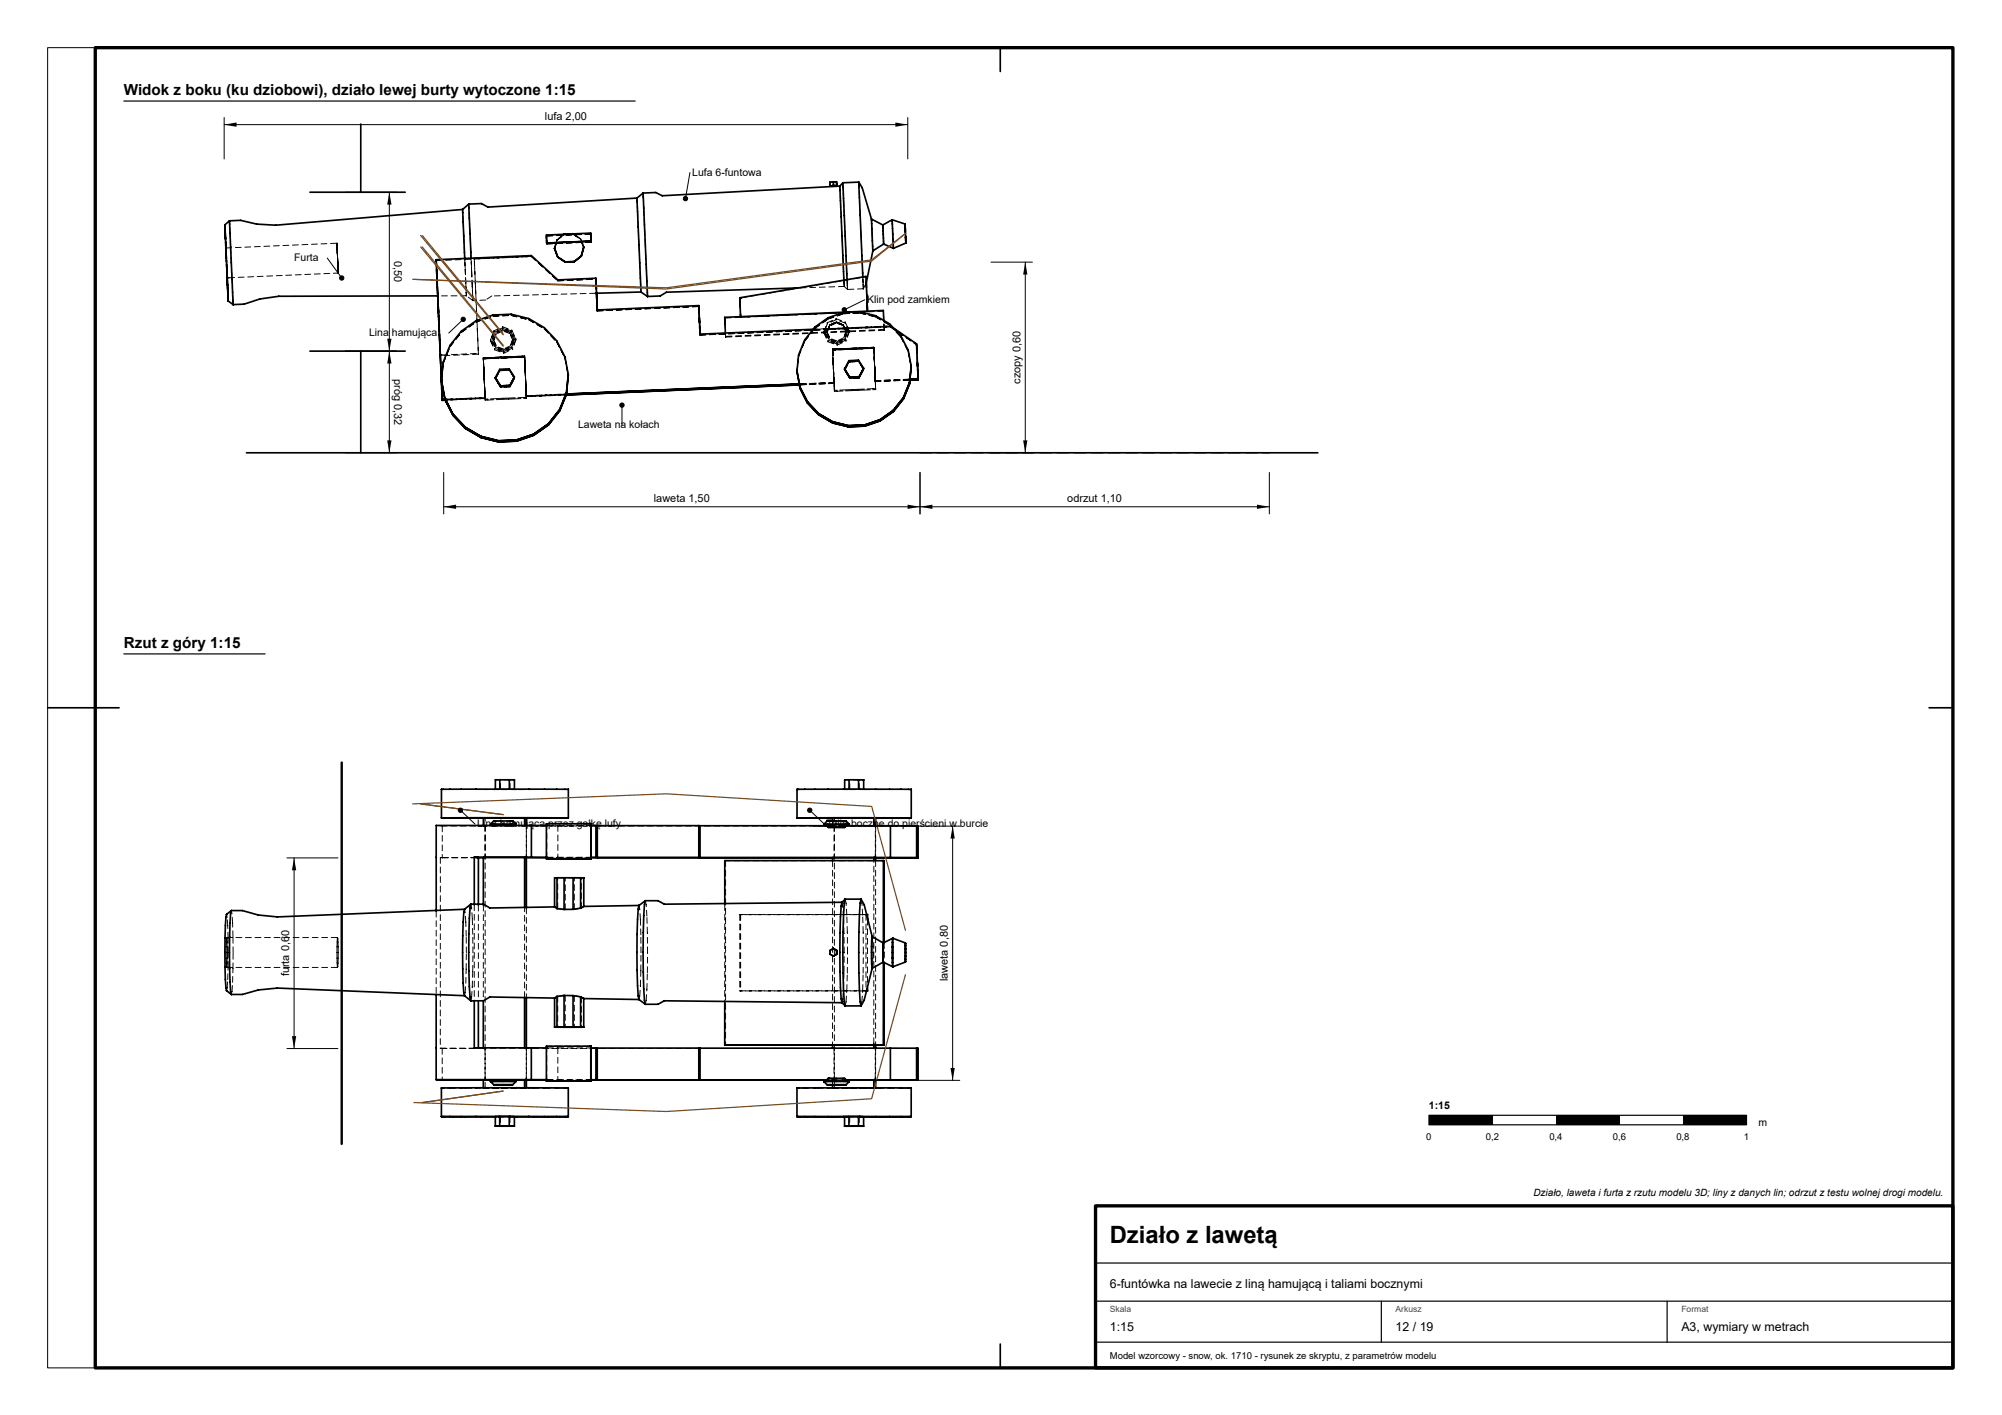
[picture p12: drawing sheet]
<svg xmlns="http://www.w3.org/2000/svg" width="420mm" height="297mm" viewBox="0 0 420 297" stroke-linecap="round" stroke-linejoin="round" font-family="sans-serif">
<defs><g id="words">
<text font-size="5" x="232.9" y="260.9">Działo z lawetą</text>
<g font-size="3.2">
<text x="26" y="20">Widok z boku (ku dziobowi), działo lewej burty wytoczone 1:15</text>
<text x="26" y="136.1">Rzut z góry 1:15</text>
</g>
<g font-size="2.6">
<text x="232.9" y="270.3">6-funtówka na lawecie z liną hamującą i taliami bocznymi</text>
<text x="232.9" y="279.4">1:15</text>
<text x="292.9" y="279.4">12 / 19</text>
<text x="352.9" y="279.4">A3, wymiary w metrach</text>
</g>
<g font-size="2.3">
<text x="114.4" y="25.2">lufa 2,00</text>
<text x="82.7" y="54.8" transform="rotate(90 82.7 54.8)">0,50</text>
<text x="82.7" y="79.5" transform="rotate(90 82.7 79.5)">próg 0,32</text>
<text x="214.2" y="80.6" transform="rotate(-90 214.2 80.6)">czopy 0,60</text>
<text x="137.2" y="105.4">laweta 1,50</text>
<text x="224" y="105.4">odrzut 1,10</text>
<text x="60.7" y="204.9" transform="rotate(-90 60.7 204.9)">furta 0,60</text>
<text x="198.9" y="206" transform="rotate(-90 198.9 206)">laweta 0,80</text>
</g>
<g font-size="2.2">
<text x="145.3" y="36.9">Lufa 6-funtowa</text>
<text x="61.8" y="54.8">Furta</text>
<text x="182" y="63.6">Klin pod zamkiem</text>
<text x="77.5" y="70.6">Lina</text>
<text x="82.2" y="70.6">hamująca</text>
<text x="121.3" y="89.9">Laweta na kołach</text>
<text x="100.2" y="173.6">Lina hamują</text>
<text x="112.1" y="173.6">ca</text>
<text x="115.1" y="173.6">przez gałk</text>
<text x="125.1" y="173.6">ę lufy</text>
<text x="173.5" y="173.6">Talie boczne d</text>
<text x="187.5" y="173.6">o pier</text>
<text x="193" y="173.6">ścieni w burcie</text>
<text x="299.9" y="232.7">1:15</text>
<text x="369.1" y="236.3">m</text>
</g>
<text font-size="2.1" x="321.8" y="251.1">Działo, laweta i furta z rzutu modelu 3D; liny z danych lin; odrzut z testu wolnejdrogi modelu.</text>
<g font-size="2">
<text x="299.4" y="239.3">0</text>
<text x="311.9" y="239.3">0,2</text>
<text x="325.2" y="239.3">0,4</text>
<text x="338.5" y="239.3">0,6</text>
<text x="351.9" y="239.3">0,8</text>
<text x="366" y="239.3">1</text>
<text x="232.9" y="285.3">Model wzorcowy - snow, ok. 1710 - rysunek ze skryptu, z parametrów modelu</text>
</g>
<g font-size="1.8" fill="#444">
<text x="232.9" y="275.3">Skala</text>
<text x="292.9" y="275.3">Arkusz</text>
<text x="352.9" y="275.3">Format</text>
</g>
</g></defs>
<path d="M26 21.2h107.3M26 137.3h29.6M299.9 234.1h66.7v2h-66.7zM229.9 265.1h180M229.9 273.1h180M289.9 273.1v8.6M349.9 273.1v8.6M229.9 281.7h180" fill="none" stroke="#000" stroke-width=".25"/>
<g fill="#000">
<path d="M47 26.2l2.6-.5v.9zM187.9 25.7l2.6 .5-2.6 .4zM81.7 40.3l.5 2.6h-.9zM215.2 55l.4 2.6h-.9zM81.7 73.7l.5 2.6h-.9zM81.3 71.1h.9l-.5 2.6zM81.3 92.4h.9l-.5 2.6zM214.7 92.4h.9l-.4 2.6zM93.1 106.4l2.6-.5v.9zM190.5 105.9l2.6 .5-2.6 .4zM193.1 106.4l2.6-.5v.9zM263.8 105.9l2.6 .5-2.6 .4z"/>
<path d="M199.9 173.4l.5 2.6h-.9zM61.7 180.1l.5 2.6h-.9zM61.3 217.5h.9l-.5 2.6zM199.5 224.2h.9l-.5 2.6zM299.9 234.1h13.4v2h-13.4zM326.6 234.1h13.3v2h-13.3zM353.2 234.1h13.4v2h-13.4z"/>
<path d="M192.6 78.8l.2 .1-.1 .4zM192.5 77l.2 .1-.1 1.3zM192.4 74.8h.2v1.3zM192.3 72.1l.2 .1-.1 1.1zM186.8 68.4l1.2 .8zM188.5 69.5l1.1 .8zM190.1 70.6l1.2 .8zM191.8 71.8l.7 .5zM146.9 70.1h1.3l-1.3 .2zM148.9 70h1.3l-1.3 .2zM150.9 69.9h1.3l-1.3 .2zM152.9 69.8l1.3 .1-1.3 .1zM154.8 69.8h1.4l-1.3 .1zM156.8 69.7h1.4l-1.3 .1zM158.8 69.6h1.4l-1.3 .2zM160.8 69.5h1.4l-1.3 .2zM162.8 69.4h1.4l-1.3 .2zM164.8 69.3h1.4l-1.3 .2zM166.8 69.2h1.4l-1.3 .2zM168.8 69.2h1.4l-1.3 .1zM170.8 69.1h1.4l-1.3 .1zM172.8 69h1.4l-1.3 .1zM174.8 68.9h1.4l-1.3 .2zM176.8 68.8h1.4l-1.3 .2zM178.8 68.7h1.4l-1.3 .2zM180.8 68.6h1.4l-1.3 .2zM182.8 68.5l1.4 .1-1.3 .1zM184.8 68.5h1.4l-1.3 .1zM146.6 64.1l.2 .1-.1 1zM146.7 65.7h.1v1.1zM146.7 66.9l.2 .1-.1 .4zM146.7 67.6h.2v1.1zM146.8 69.2h.2l-.1 .4zM125.3 65h1.4l-1.3 .2zM127.3 64.9l1.4 .1-1.3 .1zM129.3 64.9h1.4l-1.3 .1zM131.3 64.8h1.3l-1.2 .1zM133.3 64.7h1.3l-1.2 .2zM135.3 64.6h1.3l-1.2 .2zM137.3 64.5h1.3l-1.3 .2zM139.3 64.4h1.3l-1.3 .2zM141.3 64.3l1.3 .1-1.3 .1zM143.3 64.3h1.3l-1.3 .1zM145.3 64.2h1.3l-1.3 .1zM125 58.7h.2l-.1 .8zM125.1 60.6l.2 .1-.1 .7zM125.2 61.8l.1 .1-.1 .4zM125.2 62.8l.2 .1-.1 .4zM125.2 63.4l.2 .1-.1 1.1zM117 58.7h1.4l-1.3 .2zM119 58.6h1.4l-1.3 .2zM121 58.5l1.4 .1-1.3 .1zM123 58.5h1.4l-1.3 .1zM125 58.4a.1 .1 0 0 1 .2 0 .1 .1 0 0 1-.2 0zM111.4 53.6l1.1 1zM112.9 55l1.1 .9zM114.4 56.3l1 1zM115.9 57.7l1 .9zM186.8 68.3l.9 .7-.9-.5zM111.4 53.7a.11 .11 0 0 1 .2 0 .11 .11 0 0 1-.2 0zM117 58.8a.11 .11 0 0 1 .2 0 .11 .11 0 0 1-.2 0zM125.3 65.1a.11 .11 0 0 1 .2 0 .11 .11 0 0 1-.2 0zM146.8 70.2a.11 .11 0 0 1 .2 0 .11 .11 0 0 1-.2 0zM186.8 68.4a.11 .11 0 0 1 .2 0 .11 .11 0 0 1-.2 0zM122.7 49h1.4l-1.3 .1zM120.7 49l1.4 .1-1.3 .1zM118.7 49.1h1.4l-1.3 .2zM116.7 49.2h1.4l-1.3 .2zM114.7 49.3h1.4l-1.3 .2zM123.9 48.9h.2v.4h-.2zM114.6 50h.2l-.1 .5zM114.6 49.3l.2 .1-.1 .4zM103.3 70.2l.2 .1-.6 1.2zM103.5 69.5a.15 .15 0 0 1 .3 0 .15 .15 0 0 1-.3 0zM103.6 69.4l1.2-.5-1.1 .7zM105.4 68.6a.11 .11 0 0 1 .2 0 .11 .11 0 0 1-.2 0zM105.4 68.5l1.3 .5-1.2-.3zM107.3 69.3a.11 .11 0 0 1 .2 0 .11 .11 0 0 1-.2 0zM107.3 69.2l.2 .1 .5 1.2zM108.2 71.1a.11 .11 0 0 1 .2 0 .11 .11 0 0 1-.2 0zM108.2 71.1l.2 .1-.6 1.2zM107.5 73a.11 .11 0 0 1 .2 0 .11 .11 0 0 1-.2 0zM106.4 73.5l1.3-.5-1.2 .7zM105.6 73.9a.15 .15 0 0 1 .3 0 .15 .15 0 0 1-.3 0zM104.5 73.4l1.3 .6-1.2-.4zM103.7 73.2a.11 .11 0 0 1 .2 0 .11 .11 0 0 1-.2 0zM102.9 71.3h.1l.5 1.3zM103.7 73.2a.11 .11 0 0 1 .2 0 .11 .11 0 0 1-.2 0zM104 70.1l.1 .1-.5 1.2zM104.1 69.8l1.2-.4-1.1 .6zM105.5 69.2l1.3 .5-1.3-.3zM106.9 69.7h.2l.4 1.3zM107.5 71.1l.2 .1-.5 1.2zM105.9 73.1l1.3-.5-1.2 .6zM104.5 72.8l1.3 .5-1.3-.4zM103.6 71.3h.1l.5 1.2zM173.3 68.5l.1 .1-.5 1.2zM173.5 67.8a.11 .11 0 0 1 .2 0 .11 .11 0 0 1-.2 0zM174 68.2l1.3-.5-1.1 .6zM173.6 67.7l1.2-.5-1.1 .6zM175.4 66.9a.11 .11 0 0 1 .2 0 .11 .11 0 0 1-.2 0zM175.4 67.5l1.3 .5-1.2-.3zM175.4 66.8l1.3 .5-1.3-.3zM177.3 67.6a.11 .11 0 0 1 .2 0 .11 .11 0 0 1-.2 0zM177.3 67.5l.2 .1 .4 1.2zM178.1 69.4a.15 .15 0 0 1 .3 0 .15 .15 0 0 1-.3 0zM178.2 69.4l.1 .1-.5 1.2zM177.4 71.4a.15 .15 0 0 1 .3 0 .15 .15 0 0 1-.3 0zM176.4 71.8l1.2-.5-1.1 .7zM175.6 72.2a.11 .11 0 0 1 .2 0 .11 .11 0 0 1-.2 0zM174.5 71.8l1.3 .5-1.3-.4zM173.7 71.5a.11 .11 0 0 1 .2 0 .11 .11 0 0 1-.2 0zM172.9 69.6h.1l.5 1.3zM173.7 71.5a.12 .12 0 0 1 .2 0 .12 .12 0 0 1-.2 0zM173.9 68.5l.2 .1-.5 1.1zM174 68.2l1.3-.5-1.1 .6zM175.4 67.5l1.3 .5-1.2-.3zM176.9 68h.1l.5 1.3zM177.5 69.4l.2 .1-.6 1.2zM175.9 71.4l1.3-.5-1.2 .6zM174.5 71.1l1.3 .5-1.3-.4zM173.5 69.6h.2l.4 1.2zM192.6 78.1l.1 .1v1.3zM192.5 77h.2l-.1 .5zM192.5 75.4l.1 .1v1.3zM192.4 73.4l.1 .1v1.3zM192.3 72.7h.2l-.1 .5zM186.8 68.6l1.2 .8zM188.5 69.7l1.1 .8zM190.1 70.8l1.2 .8zM191.8 72l.7 .4zM146.6 64.3h.2l-.1 1.3zM146.7 66.3h.2l-.1 1.3zM146.8 67.8h.1v1.3zM146.8 70h.2l-.1 .4zM125.3 65.2h1.4l-1.3 .2zM127.3 65.1h1.4l-1.3 .2zM129.3 65h1.4l-1.3 .2zM131.3 64.9l1.4 .1-1.3 .1zM133.3 64.9h1.4l-1.3 .1zM135.3 64.8h1.4l-1.3 .1zM137.3 64.7h1.4l-1.3 .2zM139.3 64.6h1.3l-1.2 .2zM141.3 64.5h1.3l-1.2 .2zM143.3 64.4h1.3l-1.2 .2zM145.3 64.3h1.3l-1.3 .2zM125 58.5l.2 .1-.1 1.3zM125.1 60.5l.2 .1-.1 1.3zM125.2 62l.1 .1v1.1zM125.2 63.3l.2 .1-.1 1.3zM117 58.9h1.4l-1.3 .2zM119 58.8h1.4l-1.3 .2zM121 58.7h1.4l-1.3 .2zM123 58.6h1.4l-1.3 .2zM111.5 53.8l1 .9zM112.9 55.1l1.1 1zM114.4 56.5l1 .9zM115.9 57.8l1 1zM91.5 54.6l1.4 .1-1.3 .1zM93.5 54.6h1.4l-1.3 .1zM95.5 54.5h1.4l-1.3 .1zM97.5 54.4h1.3l-1.2 .2zM99.5 54.3h1.3l-1.2 .2zM101.5 54.2h1.3l-1.3 .2zM103.5 54.1h1.3l-1.3 .2zM105.5 54l1.3 .1-1.3 .1zM107.5 54h1.3l-1.3 .1zM109.5 53.9h1.3l-1.3 .1zM111.4 53.9a.1 .1 0 0 1 .2 0 .1 .1 0 0 1-.2 0zM92.7 82.4l.2 .1-.1 1.3zM92.6 80.5h.2l-.1 1.3zM92.5 78.5h.2l-.1 1.3zM92.4 76.5h.2v1.3zM92.3 74.5h.2v1.3zM92.3 73.1l.2 .1-.1 .6zM92.2 71.2l.2 .1-.1 1.3zM92.1 69.2l.2 .1-.1 1.3zM92.1 67.8l.1 .1v.8zM92 66.3l.2 .1-.1 1.3zM91.9 63.9h.2l-.1 1.1zM91.8 62.4h.2v1.3zM91.7 60.7l.2 .1v1.3zM91.7 58.7l.1 .1v1.3zM91.6 56.7l.1 .1v1.3zM91.5 54.7l.2 .1-.1 1.3zM192.6 79h.2l-.1 .5zM192.6 78l.1 .1v.7zM192.5 76.8h.2l-.1 .8zM192.4 74.9l.2 .1v1.3zM192.3 72.9l.2 .1v1.3zM111.5 53.8l1 .9zM112.9 55.1l1.1 1zM114.4 56.5l1 .9zM115.9 57.8l1 1zM117 58.9h1.4l-1.3 .1zM119 58.8h1.4l-1.3 .1zM121 58.7h1.4l-1.3 .2zM123 58.6h1.4l-1.3 .2zM125 58.5l.2 .1-.1 1.3zM125.1 60.5l.2 .1-.1 1.3zM125.2 62.6l.2 .1-.1 .4zM125.2 63.9l.2 .1v1zM125.3 65.2h1.4l-1.3 .1zM127.3 65.1h1.4l-1.3 .2zM129.3 65h1.4l-1.3 .2zM131.3 64.9h1.4l-1.3 .2zM133.3 64.8h1.4l-1.3 .2zM135.3 64.7l1.4 .1-1.3 .1zM137.3 64.7h1.4l-1.3 .1zM139.3 64.6h1.3l-1.2 .1zM141.3 64.5h1.3l-1.2 .2zM143.3 64.4h1.3l-1.2 .2zM145.3 64.3h1.3l-1.3 .2zM146.6 64.3h.2l-.1 .4zM146.6 65.2l.2 .1v1.3zM146.7 67.4l.2 .1v1.3zM146.8 69l.2 .1-.1 .4zM146.8 69.6l.2 .1-.1 .4zM146.9 70.3h1.3l-1.3 .1zM148.9 70.2h1.3l-1.3 .1zM150.9 70.1h1.3l-1.3 .1zM152.9 70h1.3l-1.3 .2zM154.8 69.9h1.4l-1.3 .2zM156.8 69.8h1.4l-1.3 .2zM158.8 69.7h1.4l-1.3 .2zM160.8 69.6l1.4 .1-1.3 .1zM162.8 69.6h1.4l-1.3 .1zM164.8 69.5h1.4l-1.3 .1zM166.8 69.4h1.4l-1.3 .2zM168.8 69.3h1.4l-1.3 .2zM170.8 69.2h1.4l-1.3 .2zM172.8 69.1h1.4l-1.3 .2zM174.8 69l1.4 .1-1.3 .1zM176.8 69h1.4l-1.3 .1zM178.8 68.9h1.4l-1.3 .1zM180.8 68.8h1.4l-1.3 .1zM182.8 68.7h1.4l-1.3 .2zM184.8 68.6h1.4l-1.3 .2zM186.8 68.6a.1 .1 0 0 1 .2 0 .1 .1 0 0 1-.2 0zM186.8 68.5l1.2 .8zM188.5 69.7l1.1 .8zM190.1 70.8l1.2 .8zM191.8 71.9l.7 .5zM111.4 53.8a.11 .11 0 0 1 .2 0 .11 .11 0 0 1-.2 0zM117 58.9a.11 .11 0 0 1 .2 0 .11 .11 0 0 1-.2 0zM125 58.6a.11 .11 0 0 1 .2 0 .11 .11 0 0 1-.2 0zM125.3 65.3a.11 .11 0 0 1 .2 0 .11 .11 0 0 1-.2 0zM186.8 68.6a.11 .11 0 0 1 .2 0 .11 .11 0 0 1-.2 0zM122.8 50.8h1.4l-1.3 .2zM120.8 50.9h1.4l-1.3 .1zM118.8 51h1.4l-1.3 .1zM116.8 51.1h1.4l-1.3 .1zM114.8 51.1l1.4 .1-1.3 .1zM124 50.8a.11 .11 0 0 1 .2 0 .11 .11 0 0 1-.2 0zM122.8 50.8h1.4l-1.3 .1zM120.8 50.9h1.4l-1.3 .1zM118.8 50.9h1.4l-1.3 .2zM116.8 51h1.4l-1.3 .2zM114.8 51.1h1.4l-1.3 .2zM114.7 51.2a.11 .11 0 0 1 .2 0 .11 .11 0 0 1-.2 0zM123.9 49.1a.11 .11 0 0 1 .2 0 .11 .11 0 0 1-.2 0zM122.7 49.1h1.4l-1.3 .2zM120.7 49.2h1.4l-1.3 .2zM118.7 49.3h1.4l-1.3 .2zM116.7 49.4h1.4l-1.3 .2zM114.7 49.5h1.4l-1.3 .1zM114.6 49.5a.11 .11 0 0 1 .2 0 .11 .11 0 0 1-.2 0zM122.7 49.1h1.4l-1.3 .2zM120.7 49.2h1.4l-1.3 .2zM118.7 49.3h1.4l-1.3 .1zM116.7 49.4h1.4l-1.3 .1zM114.7 49.4l1.4 .1-1.3 .1zM124 49.5l.1 .1v1.3zM114.6 49.9l.2 .1v1.3zM124 49.5l.1 .1v1.3zM114.6 49.9l.2 .1v1.3zM107.7 70.2h.2l.4 1.2zM107.3 69.5a.15 .15 0 0 1 .3 0 .15 .15 0 0 1-.3 0zM106.2 69l1.3 .5-1.2-.3zM105.4 68.8a.11 .11 0 0 1 .2 0 .11 .11 0 0 1-.2 0zM104.4 69.2l1.2-.4-1.1 .6zM103.6 69.6a.11 .11 0 0 1 .2 0 .11 .11 0 0 1-.2 0zM103.6 69.6l.2 .1-.6 1.2zM102.8 71.6a.15 .15 0 0 1 .3 0 .15 .15 0 0 1-.3 0zM102.9 71.5h.2l.4 1.3zM103.7 73.4a.11 .11 0 0 1 .2 0 .11 .11 0 0 1-.2 0zM103.7 73.4l1.3 .5-1.2-.4zM105.6 74.1a.11 .11 0 0 1 .2 0 .11 .11 0 0 1-.2 0zM105.7 74.1l1.2-.5-1.1 .6zM107.5 73.3a.11 .11 0 0 1 .2 0 .11 .11 0 0 1-.2 0zM108.2 71.3l.2 .1-.6 1.2zM107.5 73.3a.11 .11 0 0 1 .2 0 .11 .11 0 0 1-.2 0zM107 70.2h.2l.5 1.3zM105.8 69.5l1.3 .5-1.3-.3zM104.4 69.9l1.2-.5-1.1 .7zM104.1 70.1l.1 .1-.5 1.1zM103.5 71.5h.2l.5 1.2zM104.2 72.9l1.3 .5-1.3-.4zM105.6 73.4l1.3-.5-1.1 .7zM107.5 71.3l.2 .1-.5 1.2zM177.7 68.5h.1l.5 1.3zM177.3 67.8a.11 .11 0 0 1 .2 0 .11 .11 0 0 1-.2 0zM175.7 67.8l1.3 .5-1.2-.3zM176.2 67.3l1.3 .5-1.3-.3zM175.4 67.1a.11 .11 0 0 1 .2 0 .11 .11 0 0 1-.2 0zM174.4 68.2l1.2-.5-1.1 .7zM174.3 67.5l1.3-.4-1.2 .6zM173.5 68a.15 .15 0 0 1 .3 0 .15 .15 0 0 1-.3 0zM173.6 67.9l.1 .1-.5 1.2zM172.8 69.9a.11 .11 0 0 1 .2 0 .11 .11 0 0 1-.2 0zM172.9 69.8h.1l.5 1.3zM173.7 71.7a.11 .11 0 0 1 .2 0 .11 .11 0 0 1-.2 0zM173.7 71.7l1.3 .5-1.2-.4zM175.6 72.4a.11 .11 0 0 1 .2 0 .11 .11 0 0 1-.2 0zM175.6 72.4l1.3-.5-1.1 .6zM177.4 71.6a.15 .15 0 0 1 .3 0 .15 .15 0 0 1-.3 0zM178.2 69.6l.2 .1-.6 1.2zM177.4 71.6a.15 .15 0 0 1 .3 0 .15 .15 0 0 1-.3 0zM177 68.5l.2 .1 .4 1.2zM175.7 67.8l1.3 .5-1.2-.3zM174.4 68.2l1.2-.5-1.1 .7zM174.1 68.4l.1 .1-.5 1.1zM173.5 69.8h.2l.4 1.2zM174.2 71.2l1.3 .5-1.3-.4zM175.6 71.7l1.3-.5-1.2 .7zM177.5 69.6l.2 .1-.5 1.2zM100.3 74.1h.2v.3h-.2zM92.7 78.2l.2 .1-.2 1.3zM92.9 76.3h.2l-.2 1.3zM93.4 74.9l.2 .1-.6 1.1zM94.2 73l.1 .1-.6 1.2zM95.1 71.5l.2 .2-.9 .9zM96.4 70l.1 .1-.9 .9zM96.7 69.5l1.2-.7-1 .8zM98.4 68.3l1.1-.6-1 .8zM99.8 67.3l1.3-.4-1.2 .6zM101.7 66.6l1.3-.3-1.2 .5zM103.4 66.1h1.4l-1.3 .1zM105.4 66h1.4l-1.3 .2zM107.2 65.9l1.3 .4-1.2-.2zM109.1 66.4l1.4 .4-1.3-.2zM110.9 66.8l1.2 .7-1.2-.5zM112.6 67.8l1.2 .8-1.2-.6zM114.2 68.7l.9 1zM115.6 70.2l.9 1zM116.8 71.5h.1l.5 1.2zM117.7 73.3h.2l.5 1.2zM118.5 74.9h.2l.1 1.3zM118.9 76.9h.1l.2 1.3zM92.7 78.8l.2 .1-.3 1.3zM92.9 76.8l.2 .1-.3 1.3zM93.4 75.1l.2 .1-.6 1.2zM94.2 73.3l.1 .1-.6 1.1zM95.1 71.8l.2 .1-.9 .9zM96.4 70.2l.1 .1-.9 1zM96.8 69.7l1.1-.7-1 .9zM98.4 68.6l1.1-.7-1 .8zM99.8 67.5l1.3-.3-1.2 .5zM101.7 66.9l1.3-.4-1.2 .6zM103.4 66.3h1.4l-1.3 .2zM105.4 66.2h1.4l-1.3 .2zM107.2 66.2l1.4 .3-1.3-.2zM109.2 66.6l1.3 .4-1.3-.2zM110.9 67l1.2 .8-1.2-.6zM112.6 68.1l1.2 .7-1.1-.6zM114.2 69l1 1zM115.6 70.4l.9 1zM116.8 71.7l.1 .1 .6 1.2zM117.7 73.5h.2l.5 1.2zM118.5 75.1l.2 .1 .1 1.3zM118.9 77.1h.2l.1 1.3zM119.2 78.8l.2 .1-.2 1.3zM119 80.8l.2 .1-.2 1.3zM118.8 82.6l.2 .1-.2 .4-.1-.1zM92.6 80h.2l.1 1.3zM92.9 82h.2l.2 1.3zM92.7 78.5h.2l-.2 1.3zM92.9 76.5l.2 .1-.2 1.2zM93.4 75.1l.2 .1-.6 1.2zM94.2 73.2l.1 .1-.6 1.2zM95.1 71.7l.2 .2-.9 .9zM96.4 70.2l.1 .1-.9 1zM96.8 69.7l1.1-.7-1 .9zM98.4 68.5l1.1-.6-1 .8zM99.8 67.5l1.3-.3-1.2 .5zM101.7 66.9l1.3-.4-1.2 .5zM103.4 66.3h1.4l-1.3 .2zM105.4 66.2h1.4l-1.3 .2zM107.2 66.1l1.4 .4-1.3-.2zM109.2 66.6l1.3 .4-1.3-.2zM110.9 67l1.2 .8-1.2-.6zM112.6 68l1.2 .8-1.1-.6zM114.2 68.9l1 1.1zM115.6 70.4l.9 1zM116.8 71.7h.1l.6 1.2zM117.7 73.5h.2l.5 1.2zM118.5 75.1h.2l.1 1.3zM118.9 77.1h.2l.1 1.3zM119.2 78.8l.2 .1-.2 1.3zM119 80.8l.2 .1-.2 1.3zM118.8 82.6l.2 .1-.2 .4-.1-.1zM92.6 80.3h.2l.1 1.3zM93 82.3h.2l.1 1.3zM107.9 79.3l.2 .2-.7 1.1zM105.8 81.2h1.3l-1.3 .1zM104.9 81.3a.1 .1 0 0 1 .2 0 .1 .1 0 0 1-.2 0zM104.3 80.2h.2l.6 1.2zM103.9 79.6a.1 .1 0 0 1 .2 0 .1 .1 0 0 1-.2 0zM104.5 78.4l.1 .2-.7 1.1zM104.8 77.7l1.4 .1-1.3 .1zM106.8 77.7a.1 .1 0 0 1 .2 0 .1 .1 0 0 1-.2 0zM107.2 78.3h.2l.6 1.2zM106.8 77.7a.1 .1 0 0 1 .2 0 .1 .1 0 0 1-.2 0zM167.4 76.4h.1l-.2 1.3zM167.6 74.5h.1l-.2 1.2zM168 73.3l.2 .2-.6 1.1zM168.8 71.5l.1 .1-.6 1.2zM169.6 70.4l.1 .1-.9 .9zM170.8 68.8l.2 .1-.9 1zM171 68.6l1.1-.7-1 .9zM172.6 67.5l1.1-.7-1 .8zM173.7 66.6l1.3-.3-1.2 .5zM175.6 66l1.3-.3-1.2 .5zM177 65.6h1.3l-1.3 .1zM179 65.5h1.3l-1.3 .1zM180.4 65.4l1.3 .4-1.3-.2zM182.3 65.9l1.4 .4-1.3-.3zM183.7 66.2l1.2 .7-1.2-.5zM185.4 67.2l1.2 .8-1.1-.6zM186.7 67.9l.9 1.1zM188 69.4l1 1zM189 70.4l.2 .1 .5 1.2zM189.9 72.2h.2l.5 1.2zM190.5 73.5h.2l.2 1.3zM190.9 75.5h.2l.1 1.3zM167.3 76.9l.2 .1-.2 1.3zM167.5 74.9l.2 .1-.2 1.3zM168 73.6l.2 .1-.6 1.2zM168.8 71.7l.1 .1-.6 1.2zM169.6 70.6l.1 .1-.9 1zM170.8 69l.2 .2-.9 .9zM171 68.8l1.1-.6-1 .8zM172.6 67.7l1.1-.7-1 .9zM173.8 66.9l1.3-.4-1.2 .6zM175.7 66.2l1.2-.3-1.1 .5zM177 65.8h1.4l-1.3 .2zM179 65.7h1.4l-1.3 .2zM180.4 65.6l1.3 .4-1.3-.2zM182.3 66.1l1.4 .4-1.3-.2zM183.7 66.4l1.2 .8-1.2-.6zM185.5 67.5l1.1 .7-1.1-.6zM186.7 68.2l.9 1zM188 69.6l1 1zM189 70.7h.2l.5 1.2zM189.9 72.4l.2 .1 .5 1.2zM190.5 73.7l.2 .1 .2 1.3zM190.9 75.7h.2l.1 1.3zM191.2 77.1h.2l-.3 1.3zM191 79l.2 .1-.2 .9zM167.2 78.1l.2 .1 .1 1.3zM167.6 80.1h.2v.9zM167.2 78.2a.11 .11 0 0 1 .2 0 .11 .11 0 0 1-.2 0zM167.3 76.9l.2 .1-.2 1.2zM167.5 74.9l.2 .1-.2 1.3zM168 73.6l.2 .1-.6 1.1zM168.8 71.7l.1 .1-.6 1.2zM169.6 70.6l.1 .1-.9 1zM170.8 69l.2 .1-.9 1zM171 68.8l1.1-.6-1 .8zM172.6 67.7l1.1-.7-1 .8zM173.8 66.9l1.3-.4-1.2 .5zM175.7 66.2l1.2-.3-1.1 .5zM177 65.8h1.4l-1.3 .1zM179 65.7h1.4l-1.3 .2zM180.4 65.6l1.3 .4-1.3-.2zM182.3 66.1l1.4 .4-1.3-.2zM183.7 66.4l1.2 .8-1.2-.6zM185.4 67.4l1.2 .8-1.1-.6zM186.7 68.2l.9 1zM188 69.6l1 1zM189 70.6l.2 .1 .5 1.2zM189.9 72.4h.2l.5 1.3zM191.2 77.1a.11 .11 0 0 1 .2 0 .11 .11 0 0 1-.2 0zM190.5 73.7h.2l.2 1.3zM190.9 75.7h.2l.1 1.3zM191.2 77l.2 .1-.3 1.3zM191 79l.2 .1-.2 .9zM167.2 78.1h.2l.1 1.3zM167.6 80.1h.2v.9zM99.5 54.1l.1 .1v.2h-.1zM181.2 77.5l.2 .1-.7 1.1zM110.3 53.8h1.3l-1.3 .2zM108.3 53.9h1.3l-1.3 .2zM106.3 54h1.3l-1.3 .2zM104.3 54.1h1.3l-1.3 .1zM102.3 54.2h1.3l-1.3 .1zM100.3 54.3h1.3l-1.3 .1zM99.4 54.4a.1 .1 0 0 1 .2 0 .1 .1 0 0 1-.2 0zM179.1 79.3h1.3l-1.2 .2zM99.5 54.3h.1v1.4zM99.6 56.3h.1v1.4zM99.6 58.3h.2v1.4zM99.7 60.3h.2v1.3zM99.8 62.3h.2l-.1 1.3zM99.9 64.3h.2l-.1 1.3zM100 66.3h.2l-.1 1.3zM100.1 68.3h.2l-.1 1.3zM100.2 70.3h.1v1.3zM100.3 72.3h.1v1.3zM177.6 78.4h.2l.6 1.1zM177.2 77.7a.1 .1 0 0 1 .2 0 .1 .1 0 0 1-.2 0zM99.1 74.3h1.4l-1.3 .2zM97.1 74.4h1.4l-1.3 .2zM95.1 74.5h1.4l-1.3 .2zM93.1 74.6h1.4l-1.3 .1zM177.8 76.6l.1 .1-.7 1.1zM92.4 74.6l.1 .1v1.3zM92.4 76.2l.2 .1-.1 1.1zM92.5 77.5l.1 .1v1.3zM92.6 79.5l.1 .1v1.3zM92.6 81.5h.2v.4l-.2-.1zM92.7 82l.1 .1v1.3zM178.1 75.9h1.4l-1.3 .2zM180.1 75.9a.1 .1 0 0 1 .2 0 .1 .1 0 0 1-.2 0zM180.6 76.5h.1l.6 1.2zM180.1 75.9a.1 .1 0 0 1 .2 0 .1 .1 0 0 1-.2 0zM184.3 69.3h1.4l-1.3 .2zM182.3 69.4h1.4l-1.3 .1zM180.3 69.5h1.4l-1.3 .1zM178.3 69.6h1.4l-1.3 .1zM176.3 69.6l1.4 .1-1.3 .1zM174.3 69.7h1.4l-1.3 .2zM172.3 69.8h1.4l-1.3 .2zM170.3 69.9h1.4l-1.3 .2zM168.3 70h1.4l-1.3 .2zM166.3 70.1h1.4l-1.3 .1zM164.3 70.2h1.4l-1.3 .1zM162.3 70.3h1.4l-1.3 .1zM160.3 70.3l1.4 .1-1.3 .1zM158.3 70.4h1.4l-1.3 .2zM156.3 70.5h1.4l-1.3 .2zM154.3 70.6h1.4l-1.3 .2zM152.3 70.7h1.4l-1.3 .2zM185.5 69.1h.2l-.1 .3-.1-.1zM184.3 69.1l1.4 .1-1.3 .1zM182.3 69.2h1.4l-1.3 .2zM180.3 69.3h1.4l-1.3 .2zM178.3 69.4h1.4l-1.3 .2zM176.3 69.5h1.4l-1.3 .2zM174.3 69.6h1.4l-1.3 .1zM172.3 69.7h1.4l-1.3 .1zM170.3 69.7l1.4 .1-1.3 .1zM168.3 69.8h1.4l-1.3 .2zM166.3 69.9h1.4l-1.3 .2zM164.3 70h1.4l-1.3 .2zM162.3 70.1h1.4l-1.3 .2zM160.3 70.2h1.4l-1.3 .1zM158.3 70.3h1.4l-1.3 .1zM156.3 70.4h1.4l-1.3 .1zM154.3 70.4l1.4 .1-1.3 .1zM152.3 70.5h1.4l-1.3 .2zM152.2 70.5l.2 .1-.1 .3-.1-.1zM184.1 65.3h1.4l-1.3 .2zM182.1 65.4h1.4l-1.3 .2zM180.1 65.5h1.4l-1.3 .1zM178.1 65.6h1.4l-1.3 .1zM176.2 65.6l1.3 .1-1.3 .1zM174.2 65.7h1.3l-1.3 .2zM172.2 65.8h1.3l-1.3 .2zM170.2 65.9h1.3l-1.3 .2zM168.2 66h1.3l-1.3 .2zM166.2 66.1h1.3l-1.3 .1zM164.2 66.2h1.3l-1.3 .1zM162.2 66.3h1.3l-1.3 .1zM160.2 66.3l1.3 .1-1.3 .1zM158.2 66.4h1.3l-1.3 .2zM156.2 66.5h1.3l-1.2 .2zM154.2 66.6h1.3l-1.2 .2zM152.2 66.7h1.4l-1.3 .2zM185.5 68l.1 .1v1.3zM185.4 66l.1 .1v1.3zM152.2 69.5l.1 .1v1.3zM152.1 67.9l.2 .1-.1 .9zM152 66.7h.2v.5l-.2-.1zM185.5 67.9l.1 .1v1.3zM152.2 69.5l.1 .1v1.1zM182 65l.2 .1-.1 .4zM181.9 63.7l.2 .1-.1 .4zM181.9 62.8l.2 .1-.1 .7zM181.8 60.6l.2 .1-.1 1.3zM181.7 58.1l.2 .1-.1 1.3zM155.5 62.5l1.4-.2-1.3 .3zM157.5 62.1l1.4-.1-1.3 .3zM159.5 61.8l1.3-.2-1.2 .3zM161.4 61.5l1.4-.2-1.3 .3zM163.4 61.1l1.4-.1-1.3 .3zM165.4 60.8l1.3-.2-1.2 .3zM167.3 60.5l1.4-.2-1.3 .3zM169.3 60.1l1.4-.1-1.3 .3zM171.3 59.8l1.4-.2-1.3 .3zM173.3 59.5l1.3-.2-1.2 .3zM175.2 59.1l1.4-.1-1.3 .3zM177.2 58.8l1.4-.2-1.3 .3zM179.2 58.5l1.3-.2-1.2 .3zM181.1 58.1h.8l-.7 .2zM155.4 66.2l.1 .1v.4zM155.3 64.7l.2 .1-.1 1.3zM155.2 63.1l.2 .1-.1 .4zM155.2 62.5h.2l-.1 .5-.1-.1zM180.8 65.4h1.4l-1.3 .2zM178.8 65.5h1.4l-1.3 .2zM176.8 65.6h1.4l-1.3 .1zM174.8 65.7h1.4l-1.3 .1zM172.8 65.7l1.4 .1-1.3 .1zM170.8 65.8h1.4l-1.3 .2zM168.8 65.9h1.4l-1.3 .2zM166.8 66h1.4l-1.3 .2zM164.8 66.1h1.4l-1.3 .2zM162.8 66.2h1.4l-1.3 .1zM160.8 66.3h1.4l-1.3 .1zM158.8 66.4h1.4l-1.3 .1zM156.8 66.4h1.4l-1.3 .2zM155.4 66.5h.8l-.7 .2zM182 65h.2l-.1 .5zM180.8 65.3l1.4 .1-1.3 .1zM178.8 65.4h1.4l-1.3 .2zM176.8 65.5h1.4l-1.3 .2zM174.8 65.6h1.4l-1.3 .2zM172.8 65.7h1.4l-1.3 .2zM170.8 65.8h1.4l-1.3 .1zM168.8 65.9h1.4l-1.3 .1zM166.8 65.9l1.4 .1-1.3 .1zM164.8 66h1.4l-1.3 .2zM162.8 66.1h1.4l-1.3 .2zM160.8 66.2h1.4l-1.3 .2zM158.8 66.3h1.4l-1.3 .2zM156.8 66.4h1.4l-1.3 .1zM155.4 66.4l.8 .1-.7 .1zM155.4 66.1l.1 .1v.4zM182 65.4a.12 .12 0 0 1 .2 0 .12 .12 0 0 1-.2 0zM155.3 66.5a.15 .15 0 0 1 .3 0 .15 .15 0 0 1-.3 0zM181.7 58.1a.12 .12 0 0 1 .2 0 .12 .12 0 0 1-.2 0zM91.4 54.6a.15 .15 0 0 1 .3 0 .15 .15 0 0 1-.3 0zM92.3 73.6l.2 .1-.1 1.1zM92.3 73h.1v.5zM92.3 72.3h.1l-.1 .5zM92.2 71.3h.2l-.1 .8zM92.2 70.3h.1l-.1 .5zM92.1 69.3h.2l-.1 .8zM92.1 68.6l.2 .1-.1 .4zM92 67.6l.2 .1v.8zM92 66.6l.2 .1-.1 .4zM91.9 65.3l.2 .1-.1 .4zM91.9 63.9l.2 .1-.1 .5zM91.8 62.9l.2 .1-.1 .5zM91.8 60.8h.1v1.3zM91.7 58.8h.1v1.3zM91.6 56.8h.1v1.3zM91.5 54.8h.2l-.1 1.3zM100.5 83.5h1.4l-1.3 .1zM98.5 83.5h1.4l-1.3 .2zM96.5 83.6h1.4l-1.3 .2zM94.5 83.7h1.4l-1.3 .2zM93.4 83.8h.5l-.4 .1zM92.7 82.8l.2 .1-.1 .7zM92.7 81.9h.1v.8zM92.6 80.9l.2 .1-.1 .4zM92.6 79.9l.1 .1v.4zM92.6 79.3l.1 .1-.1 .4zM92.5 78.3l.2 .1-.1 .7zM92.5 77.4h.1v.4zM92.4 75.8l.2 .1-.1 1.3zM92.7 74.5h1.3l-1.2 .1zM94.7 74.4h1.3l-1.3 .1zM96.7 74.3h1.3l-1.3 .1zM98.7 74.2h1.3l-1.3 .2zM100.3 72.9l.2 .1-.1 1.3zM100.2 70.9l.2 .1-.1 1.3zM100.1 68.9l.2 .1-.1 1.3zM100 66.9l.2 .1v1.3zM99.9 64.9l.2 .1v1.3zM99.8 62.9l.2 .1v1.3zM99.8 60.9l.1 .1v1.3zM99.7 58.9l.2 .1-.1 1.3zM99.6 56.9l.2 .1-.1 1.3zM99.5 54.9l.2 .1-.1 1.3zM99.5 54.1h1.3l-1.3 .2zM101.5 54l1.3 .1-1.3 .1zM103.5 54h1.3l-1.3 .1zM105.5 53.9h1.3l-1.3 .1zM107.5 53.8h1.3l-1.3 .1zM109.5 53.7h1.3l-1.3 .2zM189.5 79.6h1.4l-1.3 .2zM187.5 79.7h1.4l-1.3 .2zM185.5 79.8h1.4l-1.3 .1zM183.6 79.9h1.3l-1.2 .1zM183.6 78.7h.2l-.1 1.3zM183.5 76.7h.2l-.1 1.3zM183.4 74.7h.2l-.1 1.3zM183.3 72.9h.2v1.1zM182.1 72.9h1.4l-1.3 .2zM180.1 73h1.4l-1.3 .2zM178.1 73.1h1.4l-1.3 .1zM176.1 73.2h1.4l-1.3 .1zM174.7 73.2l.8 .1-.7 .1zM174.7 73.2l.1 .1v1.3zM174.8 75.2l.1 .1v1.3zM174.8 77.2l.2 .1v1.3zM174.9 79.2l.2 .1v1.1zM173.8 80.3h1.4l-1.3 .2zM171.8 80.4h1.4l-1.3 .1zM169.8 80.5h1.4l-1.3 .1zM167.8 80.5l1.4 .1-1.3 .1zM117.5 82.7h1.3l-1.3 .2zM115.5 82.8h1.3l-1.3 .2zM113.5 82.9h1.3l-1.2 .2zM111.5 83h1.3l-1.2 .1zM110.4 83h.4v.1l-.4 .1zM110.3 81.8l.2 .1v1.3zM110.3 79.8l.1 .1v1.3zM110.2 77.8l.1 .1v1.3zM110.1 75.8l.2 .1-.1 1.3zM110 74.7l.2 .1-.1 .4zM108.8 74.7l1.4 .1-1.3 .1zM106.8 74.8h1.4l-1.3 .2zM104.8 74.9h1.4l-1.3 .2zM102.8 75h1.4l-1.3 .2zM101.4 75.1h.8l-.8 .1zM101.4 75.1h.1v1.3zM101.5 77.1h.1v1.3zM101.5 79.1h.2v1.3zM101.6 81.1h.2v1.3zM101.7 83.1h.2l-.1 .5zM174.5 71.4l1.3 .5-1.3-.3zM173.4 70.1l.2 .1 .5 1.2zM173.4 68.9l.2 .1-.4 .8zM172.2 69h1.4l-1.3 .1zM170.4 69.1h1.2l-1.1 .1zM93.7 83.7h1.4l-1.3 .2zM95.7 83.6h1.4l-1.3 .2zM97.7 83.5l1.4 .1-1.3 .1zM99.7 83.5h1.4l-1.3 .1zM101.7 83.5a.11 .11 0 0 1 .2 0 .11 .11 0 0 1-.2 0zM101.7 82.2h.2l-.1 1.3zM101.6 80.2h.2l-.1 1.3zM101.5 78.2h.2l-.1 1.3zM101.4 76.2h.2l-.1 1.3zM101.4 75.1h.1v.4zM101.4 75.1h.7l-.7 .1zM103.5 71.8l.1 .1 .5 1.2zM103.6 70.2l.2 .1-.6 1.2zM103.8 69.6l1.3-.5-1.2 .7zM105.4 68.9l1.3 .5-1.2-.4zM107.1 69.5h.2l.4 1.2zM107.9 71.1l.1 .1-.5 1.2zM108.4 74.7l1.4 .1-1.3 .1zM110 74.7h.2v1.3zM110.1 76.7h.2l-.1 1.3zM110.2 78.7h.2l-.1 1.3zM110.3 80.7h.2l-.1 1.3zM110.4 82.7h.1v.5zM110.4 83h1.4l-1.3 .2zM112.4 82.9h1.4l-1.3 .2zM114.4 82.8h1.4l-1.3 .2zM116.4 82.7l1.4 .1-1.3 .1zM118.4 82.7h.8l-.7 .1zM168 80.5h1.4l-1.3 .2zM170 80.4h1.4l-1.3 .2zM172 80.3h1.4l-1.3 .2zM174 80.2l1.2 .1-1.1 .1zM174.9 79l.2 .1v1.3zM174.8 77l.2 .1v1.3zM174.8 75l.1 .1v1.3zM174.7 73.2l.1 .1v1.1zM174.7 73.2h1.3l-1.2 .2zM176.7 73.1h1.3l-1.3 .2zM178.7 73h1.3l-1.3 .2zM180.7 73h1.3l-1.3 .1zM182.7 72.9h.8l-.8 .1zM183.3 72.8l.2 .1v1.3zM183.4 74.8l.2 .1-.1 1.3zM183.5 76.8l.2 .1-.1 1.3zM183.6 78.8l.2 .1-.1 1.1zM183.6 79.8h1.4l-1.3 .2zM185.6 79.8h1.4l-1.3 .1zM187.6 79.7h1.4l-1.3 .1zM189.6 79.6h1.4l-1.3 .1zM185.6 68.4h1.4l-1.3 .2zM183.6 68.5h1.4l-1.3 .2zM181.6 68.6h1.4l-1.3 .1zM179.6 68.7h1.4l-1.3 .1zM177.6 68.7l1.4 .1-1.3 .1zM177.5 68.8h.2l.3 .8zM177.9 69.4l.1 .1-.5 1.2zM176.1 71.6l1.3-.5-1.1 .6zM104.5 73.1l1.3 .5-1.2-.3zM101.9 75h1.4l-1.3 .2zM103.9 74.9h1.4l-1.3 .2zM105.9 74.9h1.4l-1.3 .1zM107.9 74.8h.7l-.6 .1zM106.2 73.3l1.2-.5-1.1 .6zM101.7 83.5a.11 .11 0 0 1 .2 0 .11 .11 0 0 1-.2 0zM183.6 79.9a.11 .11 0 0 1 .2 0 .11 .11 0 0 1-.2 0zM110.3 83.1a.15 .15 0 0 1 .3 0 .15 .15 0 0 1-.3 0zM175 80.3a.11 .11 0 0 1 .2 0 .11 .11 0 0 1-.2 0zM91.5 54.8l.2 .1-.1 .4zM91.5 55.8h.2l-.1 .8zM91.7 58.7l.1 .1-.1 .4zM91.7 59.7l.2 .1-.1 .4zM91.8 61.7l.2 .1-.1 1.3zM91.9 63.7h.1v.8zM91.9 64.6l.2 .1-.1 .4zM92 65.6l.1 .1v.7zM92 66.6l.2 .1-.1 .4zM92 67.6h.2v.8zM92.1 68.6h.2l-.1 .5zM92.1 69.6h.2l-.1 .8zM92.2 70.5l.1 .1v.8zM92.2 71.5l.2 .1-.1 .4zM92.2 72.2h.2v.8zM92.3 73.5h.2l-.1 .8zM173.4 68.9l.5 .1-.4 .1zM173.8 68.9h1.3l-1.2 .2zM175.8 68.8h1.3l-1.3 .2zM177.2 68.8h.5l-.4 .1zM174 68.2l.2 .1-.4 .8zM176.9 68l.1 .1 .3 .8zM174.7 73.4l.2 .1-.1 1.3zM174.8 75.4l.2 .1-.1 1.3zM174.9 77.4l.1 .1v1.3zM174.9 79.4l.2 .1v1.1zM173.8 80.5h1.4l-1.3 .1zM171.8 80.5l1.4 .1-1.3 .1zM169.8 80.6h1.4l-1.3 .2zM167.8 80.7h1.4l-1.3 .2zM117.1 82.9h1.4l-1.3 .2zM115.2 83h1.3l-1.3 .2zM113.2 83.1h1.3l-1.3 .2zM111.2 83.2h1.3l-1.3 .1zM110.3 82l.2 .1v1.3zM110.3 80l.1 .1v1.3zM110.2 78l.1 .1v1.3zM110.1 76l.2 .1-.1 1.3zM110 74.9h.2l-.1 .5zM108.8 74.9h1.4l-1.3 .2zM107.7 71.8l.2 .1-.6 1.2zM107.4 70.2h.1l.5 1.3zM106 69.3l1.3 .5-1.3-.4zM104.4 69.6l1.2-.5-1.1 .6zM103.8 69.8l.2 .1-.5 1.2zM103.2 71.5h.2l.4 1.2zM101.4 75.3h.2l-.1 1.3zM101.5 77.3h.1v1.3zM101.6 79.3h.1v1.3zM101.6 81.3h.2v1.3zM101.7 83.3h.2l-.1 .4zM100.5 83.6h1.4l-1.3 .2zM98.5 83.7h1.4l-1.3 .2zM96.5 83.8h1.4l-1.3 .2zM94.5 83.9h1.4l-1.3 .2zM93.4 83.9l.5 .1-.4 .1zM146.9 70.3h1.3l-1.3 .1zM148.9 70.2h1.3l-1.3 .2zM150.9 70.1h1.3l-1.3 .2zM152.9 70h1.3l-1.3 .2zM154.8 69.9h1.4l-1.3 .2zM156.8 69.8l1.4 .1-1.3 .1zM158.8 69.8h1.4l-1.3 .1zM160.8 69.7h1.4l-1.3 .1zM162.8 69.6h1.4l-1.3 .2zM164.8 69.5h1.4l-1.3 .2zM166.8 69.4h1.4l-1.3 .2zM168.8 69.3h1.4l-1.3 .2zM170.8 69.2l1.4 .1-1.3 .1zM172.8 69.2h.8l-.7 .1zM173.4 69.1l.2 .1-.4 .8zM173.2 69.8h.2l.4 1.3zM174 71.4l1.2 .5-1.2-.3zM175.6 72l1.3-.4-1.2 .6zM177.7 70.2l.1 .1-.5 1.1zM177.6 69h.1l.3 .8zM177.6 69h1.3l-1.3 .1zM179.5 68.9h1.4l-1.3 .1zM181.5 68.8h1.4l-1.3 .1zM183.5 68.7h1.4l-1.3 .2zM185.5 68.6h1.4l-1.3 .2zM189.5 79.8h1.4l-1.3 .1zM187.5 79.9h1.4l-1.3 .1zM185.5 80h1.4l-1.3 .1zM183.6 80l1.3 .1-1.2 .1zM183.6 78.8l.2 .1-.1 1.3zM183.5 76.8l.2 .1-.1 1.3zM183.4 74.8l.2 .1v1.3zM183.3 73l.2 .1v1.1zM182.1 73.1h1.4l-1.3 .2zM180.1 73.2h1.4l-1.3 .1zM178.1 73.3h1.4l-1.3 .1zM176.1 73.4h1.4l-1.3 .1zM174.7 73.4h.8l-.7 .2zM107.2 75h1.4l-1.3 .2zM105.2 75.1h1.4l-1.3 .2zM103.2 75.2h1.4l-1.3 .1zM101.4 75.3h1.2l-1.1 .1zM104 73.1l1.3 .5-1.3-.3zM105.6 73.7l1.3-.5-1.1 .7zM93.8 83.9h1.3l-1.3 .2zM95.8 83.8h1.3l-1.3 .2zM97.7 83.7h1.4l-1.3 .2zM99.7 83.6l1.4 .1-1.3 .1zM101.7 82.4h.2l-.1 1.3zM101.6 80.4h.2l-.1 1.3zM101.5 78.4h.2l-.1 1.3zM101.4 76.4h.2v1.3zM101.4 75.2l.2 .1-.1 .4zM101.4 75.2h1.4l-1.3 .2zM103.4 75.1l1.4 .1-1.3 .1zM105.4 75.1h1.3l-1.2 .1zM107.4 75h1.3l-1.2 .1zM109.4 74.9h.8l-.8 .2zM110 74.9h.2v1.3zM110.1 76.9h.2v1.3zM110.2 78.9h.2l-.1 1.3zM110.3 80.9h.2l-.1 1.3zM110.4 82.9h.2l-.1 .4zM110.4 83.2h1.4l-1.3 .1zM112.4 83.1h1.4l-1.3 .2zM114.4 83h1.4l-1.3 .2zM116.4 82.9h1.4l-1.3 .2zM118.4 82.8h.4v.1l-.4 .1zM168 80.7h1.4l-1.3 .2zM170 80.6h1.4l-1.3 .2zM172 80.5h1.4l-1.3 .2zM174 80.4l1.2 .1-1.1 .1zM174.9 79.2l.2 .1v1.3zM174.9 77.2l.1 .1v1.3zM174.8 75.2l.1 .1v1.3zM174.7 73.4l.2 .1-.1 1.1zM174.7 73.4h1.4l-1.3 .2zM176.7 73.3h1.4l-1.3 .2zM178.7 73.2h1.3l-1.2 .2zM180.7 73.1h1.3l-1.2 .2zM182.7 73l.8 .1-.7 .1zM183.3 73l.2 .1v1.3zM183.4 75l.2 .1v1.3zM183.5 77l.2 .1-.1 1.3zM183.6 79l.2 .1-.1 1.1zM183.6 80h1.4l-1.3 .2zM185.6 79.9h1.4l-1.3 .2zM187.6 79.8h1.4l-1.3 .2zM189.6 79.7l1.4 .1-1.3 .1zM101.7 83.6a.11 .11 0 0 1 .2 0 .11 .11 0 0 1-.2 0zM183.6 80.1a.11 .11 0 0 1 .2 0 .11 .11 0 0 1-.2 0zM110.4 83.3a.11 .11 0 0 1 .2 0 .11 .11 0 0 1-.2 0zM173.4 69.1l.5 .1-.4 .1zM177.2 69h.5l-.4 .1zM176 69h1.4l-1.3 .2zM174 69.1h1.4l-1.3 .2zM176.9 68.2l.1 .1 .3 .8zM174.1 68.4l.1 .1-.4 .8zM110.4 83.3l.2 .1-.1 .3h-.1zM109.8 83.4h.8l-.7 .1zM108.6 83.4h1.4l-1.3 .2zM106.9 83.5h1.3l-1.3 .1zM105.5 83.5l1.4 .1-1.3 .1zM104.3 83.6h1.3l-1.3 .2zM102.9 83.7h1.4l-1.3 .1zM101.8 83.7h.7l-.7 .2zM101.8 83.7h.1v.4l-.2-.1zM101.8 83.9l.7 .1-.7 .1zM102.3 83.9h1.4l-1.3 .2zM104.1 83.8h1.4l-1.3 .2zM105.5 83.8h1.3l-1.3 .1zM106.7 83.7h1.4l-1.3 .2zM108.1 83.6l1.3 .1-1.3 .1zM109.8 83.6h.8l-.7 .1zM101.4 75.3h.7l-.6 .1zM109.5 74.9h.7l-.7 .2zM108.3 75h1.3l-1.3 .1zM106.5 75h1.4l-1.3 .2zM105.1 75.1h1.4l-1.3 .2zM103.9 75.1l1.4 .1-1.3 .1zM102.5 75.2h1.4l-1.3 .2zM101.4 75l.7 .1-.7 .1zM102 75h1.3l-1.3 .2zM103.7 74.9l1.4 .1-1.3 .1zM105.1 74.9h1.4l-1.3 .2zM106.3 74.8h1.4l-1.3 .2zM107.7 74.8h1.4l-1.3 .1zM109.4 74.7h.8l-.7 .2zM110 74.7h.2v.3h-.2zM101.4 75.1h.1v.3l-.1-.1zM110 74.7h.2v1.3zM110.1 76.2l.2 .1-.1 1.3zM110.2 77.7l.1 .1v1.3zM110.2 79l.2 .1-.1 1.3zM110.3 80.3h.1v1.3zM110.3 81.8h.2v1.3zM110.4 82.3l.1 .1v1.3zM110.3 80.8l.2 .1-.1 1.3zM110.2 79.3l.2 .1v1.3zM110.2 78l.1 .1v1.3zM110.1 76.7l.2 .1-.1 1.3zM110.1 75.2l.1 .1v1.3zM101.4 75.3h.2l-.1 1.3zM101.5 76.8l.1 .1v1.3zM101.5 78.3l.2 .1-.1 1.3zM101.6 79.6h.1v1.4zM101.6 80.9h.2v1.3zM101.7 82.4h.2l-.1 1.3zM101.7 82.5l.2 .1-.1 1.3zM101.6 81h.2v1.3zM101.6 79.4l.1 .1v1.3zM101.5 78.1l.2 .1-.1 .6zM101.5 76.9l.1 .1v1.3zM101.4 75.4l.2 .1-.1 1.3zM104.2 78.7l.1 .1-.2 .4-.1-.1zM104.4 78.3l.2 .1-.4 .5zM104.6 77.8l.2 .2-.4 .4zM104.8 77.5l.2 .1-.3 .4-.1-.1zM104.8 77.5l.3-.1 .1 .2h-.4zM105 77.5h.7l-.6 .1zM105.6 77.4l.6 .1-.6 .1zM106.1 77.4l.7 .1-.7 .1zM106.6 77.4h.3l.1 .1-.4 .1zM106.8 77.4h.2l.2 .5zM107 77.7h.2l.2 .6zM107.3 78.2h.2l.2 .5zM107.6 78.6h.1l.3 .6zM104.2 79l.1 .1-.4 .6zM104.4 78.5l.2 .2-.4 .5zM104.6 78.1l.2 .1-.4 .5zM104.8 77.7l.2 .1-.3 .5-.1-.1zM104.8 77.7h.3l.1 .1-.3 .1zM105 77.7l.7 .1-.6 .1zM105.6 77.7h.6l-.6 .2zM106.1 77.7h.7l-.7 .2zM106.6 77.7l.3-.1 .1 .2h-.4zM106.8 77.7h.2l.2 .4zM107 78h.2l.2 .6zM107.3 78.4h.2l.2 .6zM107.6 78.9h.1l.3 .6zM107.9 79.3l.2 .2-.4 .5zM107.6 79.8l.2 .2-.4 .5zM107.4 80.3l.2 .1-.4 .5zM107.2 80.7l.1 .1-.3 .5-.1-.1zM106.8 81.1h.3v.1l-.3 .1zM106.2 81.1l.7 .1-.6 .1zM105.7 81.2h.7l-.6 .1zM105.2 81.2h.7l-.6 .2zM105 81.2h.3l.1 .1-.4 .1zM104.8 80.9h.1l.2 .5zM104.5 80.4h.1l.3 .6zM104.2 80h.2l.2 .6zM103.9 79.5h.2l.2 .6zM183.7 81.5h.2l-.1 .4-.1-.1zM183.1 81.5l.8 .1-.7 .1zM181.9 81.6h1.4l-1.3 .1zM180.2 81.7h1.3l-1.3 .1zM178.8 81.7h1.4l-1.3 .2zM177.6 81.8h1.3l-1.3 .1zM176.2 81.8h1.4l-1.3 .2zM175.1 81.9h.7l-.7 .1zM175.1 81.9h.1v.3h-.2zM175.1 82.1h.7l-.7 .1zM175.6 82.1h1.4l-1.3 .1zM177.4 82h1.4l-1.3 .1zM178.8 81.9h1.3l-1.3 .2zM180 81.9h1.4l-1.3 .1zM181.4 81.8h1.3l-1.3 .2zM183.1 81.7l.8 .1-.7 .1zM174.7 73.4l.7 .1-.6 .1zM182.8 73.1h.7l-.7 .1zM181.6 73.1h1.3l-1.3 .2zM179.8 73.2h1.4l-1.3 .2zM178.4 73.3h1.4l-1.3 .1zM177.2 73.3h1.4l-1.3 .2zM175.8 73.4h1.4l-1.3 .1zM183.3 72.9h.2v.3l-.2-.1zM174.7 73.2l.1 .1v.3l-.1-.1zM174.7 73.2h.7l-.6 .2zM175.3 73.2h1.3l-1.3 .1zM177 73.1h1.4l-1.3 .2zM178.4 73l1.4 .1-1.3 .1zM179.6 73h1.4l-1.3 .2zM181 72.9h1.4l-1.3 .2zM182.8 72.9h.7l-.7 .1zM183.3 72.8l.2 .1v1.3zM183.4 74.4h.2l-.1 1.3zM183.5 75.9h.1v1.4zM183.5 77.9h.2l-.1 .7zM183.6 78.4l.1 .1v1.3zM183.6 79.9l.2 .1v1.3zM183.7 80.5l.1 .1v1.3zM183.6 79h.2l-.1 1.3zM183.5 77.4l.2 .1v1.3zM183.5 76.2h.1v1.3zM183.4 74.9l.2 .1-.1 1.3zM183.4 73.4l.1 .1v1.3zM174.7 73.4l.2 .1-.1 1.3zM174.8 75h.1v1.3zM174.8 76.5h.2l-.1 1.3zM174.9 77.8h.1v1.3zM174.9 79l.2 .1v1.3zM175 80.5l.2 .1-.1 1.3zM175 80.7h.2l-.1 1.3zM174.9 79.1l.2 .1v1.3zM174.9 77.6l.1 .1v1.3zM174.8 76.3l.2 .1-.1 1.3zM174.8 75.1h.1v1.3zM174.7 73.6h.2l-.1 1.3zM177.5 76.9l.1 .1-.2 .3-.1-.1zM177.7 76.4l.2 .2-.4 .5zM177.9 76l.2 .1-.4 .5zM178.1 75.6l.2 .1-.3 .5-.1-.1zM178.1 75.6h.3l.1 .1-.3 .1zM178.3 75.6l.7 .1-.6 .1zM178.9 75.6h.6l-.6 .2zM179.4 75.6h.7l-.6 .2zM179.9 75.6l.3-.1 .1 .2h-.4zM180.1 75.6h.2l.2 .4zM180.3 75.9h.2l.2 .6zM180.6 76.3h.2l.2 .6zM180.9 76.8h.1l.3 .6zM177.5 77.1l.1 .2-.4 .5zM177.7 76.7l.2 .1-.4 .5zM177.9 76.2l.2 .2-.4 .5zM178.1 75.9l.2 .1-.3 .4-.1-.1zM178.1 75.9h.3l.1 .1-.3 .1zM178.3 75.9h.8l-.7 .2zM178.9 75.9h.6l-.5 .1zM179.4 75.8l.7 .1-.6 .1zM179.9 75.8h.3l.1 .1-.3 .1zM180.1 75.8h.2l.2 .5zM180.3 76.2h.2l.2 .5zM180.6 76.6h.2l.2 .6zM180.9 77h.1l.3 .6zM181.2 77.5l.2 .1-.4 .6zM180.9 78l.2 .1-.4 .5zM180.7 78.4l.2 .2-.4 .5zM180.5 78.9l.1 .1-.3 .4-.1-.1zM180.1 79.3h.3v.1h-.3zM179.5 79.3h.7l-.6 .2zM179 79.3l.7 .1-.6 .1zM178.5 79.4h.7l-.6 .1zM178.3 79.4l.3-.1 .1 .2h-.4zM178.1 79h.1l.2 .5zM177.8 78.6h.1l.3 .6zM177.5 78.2h.2l.2 .5zM177.2 77.7h.2l.2 .6zM189.9 48.2l.2 .1-.1 .8zM189.9 47.8h.2l-.1 .6zM189.9 47.1l.2 .1-.1 .5zM189.9 47a.12 .12 0 0 1 .2 0 .12 .12 0 0 1-.2 0zM190 50.9a.15 .15 0 0 1 .3 0 .15 .15 0 0 1-.3 0zM190 50.4h.2v.4h-.2zM190 49.7l.2 .1-.1 .7zM190 49h.1v.9zM187.3 47.9l.1 .1v1.3zM187.2 47h.2l-.1 1.1zM187.2 46.3l.2 .1-.1 .7zM187.2 46.1h.1v.4l-.1-.1zM187.4 51.8l.2 .1v.3l-.2-.1zM187.4 51.2l.2 .1-.1 .7zM187.4 50.2l.1 .1v1.1zM187.3 49.1h.2l-.1 1.3zM185.3 48.4l.2 .1-.1 .8zM185.2 47.7l.2 .1v.8zM185.2 47.3l.2 .1-.1 .5zM185.2 47.1l.2 .1-.1 .3-.1-.1zM185.4 51.1a.14 .14 0 0 1 .2 0 .14 .14 0 0 1-.2 0zM185.4 50.6h.1v.6zM185.4 49.9l.1 .1-.1 .7zM185.3 49.2h.2l-.1 .9zM182.9 48.1h.2v1.3zM182.9 46.9l.2 .1-.1 1.2zM182.9 46.2h.1v.9zM182.8 45.9h.2v.4h-.2zM183.1 52.3l.2 .1-.1 .3-.1-.1zM183.1 51.6l.2 .1-.1 .8zM183 50.5l.2 .1v1.2zM183 49.3h.2l-.1 1.3zM180.6 48.2l.2 .1-.1 1.3zM180.5 46.2l.2 .1-.1 1.3zM180.5 45.1h.1v.5l-.1-.1zM180.4 43.9l.2 .1-.1 1.3zM180.3 41.9l.2 .1v1.3zM180.3 40.3h.1v1.3zM180.2 39l.2 .1-.1 .5zM180.2 38.2h.1v1zM181 58.1l.2 .1v1.3zM181.6 59.6l.2 .1-.6 1zM181.1 59.7h.2l-.1 1zM181.1 59.7l.2 .1-.1 .9zM181 58.5l.2 .1v1.3zM181 57.3l.2 .1-.1 .5zM180.9 56.1l.2 .1v1.3zM180.9 54.1l.1 .1v1.3zM180.7 49.4l.1 .1v1.3zM180.7 51.4l.2 .1v1.3zM180.8 53.4h.2v.4h-.2zM177.3 48.3l.1 .1v1.3zM177.2 46.3l.2 .1-.1 1.3zM177.1 45.3h.2v.4h-.2zM177.1 44.1h.2l-.1 1.3zM177 42.1h.2l-.1 1.3zM176.9 40.4l.2 .1v1.3zM176.9 39.2h.1v.6zM176.8 38.3l.2 .1-.1 .9zM177.7 58.8h.2l-.1 1.2zM179.9 60.6h1.4l-1.3 .2zM177.9 60.7h1.4l-1.3 .2zM177.8 59.8l.1 .1v1zM177.8 59.9h.1v1zM177.7 58.7h.2l-.1 1.3zM177.7 57.4l.1 .1v.5zM177.6 56.2l.2 .1-.1 1.3zM177.5 54.2l.2 .1v1.3zM177.3 49.5l.2 .1v1.3zM177.4 51.5l.2 .1-.1 1.3zM177.5 53.5l.2 .1-.1 .4-.1-.1zM176.6 48.4h.2l-.1 1.3zM176.5 46.4h.2l-.1 1.3zM176.5 45.6a.11 .11 0 0 1 .2 0 .11 .11 0 0 1-.2 0zM176.4 44.3l.2 .1v1.3zM176.3 42.3l.2 .1v1.3zM176.3 40.9l.2 .1-.1 1.3zM176.2 39.8h.2v.5l-.2-.1zM176.2 39l.2 .1-.1 .9zM177.1 58.9l.1 .1-.1 .4zM177.1 60.1l.9 .7zM177.1 59.2l.1 .1v.9zM177.1 59.3h.1v.9zM177 58.1h.2l-.1 1.3zM177 57h.1v.4h-.1zM176.9 55.8l.2 .1v1.3zM176.8 53.8l.2 .1v1.3zM176.7 49.6h.1v1.3zM176.7 51.6h.2v1.3zM176.8 53.7a.11 .11 0 0 1 .2 0 .11 .11 0 0 1-.2 0zM175.9 60.1h1.4l-1.3 .2zM173.9 60.2h1.4l-1.3 .1zM171.9 60.2l1.4 .1-1.3 .1zM169.9 60.3h1.4l-1.3 .2zM167.9 60.4h1.4l-1.3 .1zM135.3 50.2h.2v1.3zM135.2 48.2h.2v1.3zM135.2 47.2h.2l-.1 .3h-.1zM135.1 46l.2 .1v1.3zM135.1 44l.1 .1v1.3zM135 42.5h.2l-.1 1.3zM134.9 41.3l.2 .1-.1 .4zM134.9 40.5h.2l-.1 1zM135.8 61.4h.2l-.1 .9zM135.8 60.2h.1v1.3zM135.7 59l.2 .1-.1 .4zM135.7 57.8l.1 .1v1.3zM135.6 55.8l.1 .1v1.3zM135.4 51.4h.1v1.3zM135.5 53.4h.1v1.3zM135.5 55.4h.2v.3l-.2-.1zM134 50.2l.2 .1-.1 1.3zM133.9 48.2l.2 .1-.1 1.3zM133.8 46.4l.2 .1v1.3zM133.7 44.4l.2 .1v1.3zM133.7 43.2l.2 .1-.1 1.3zM133.6 42.3h.2v.3l-.2-.1zM133.6 41.5l.2 .1-.1 .8zM134.4 60.5l.2 .1-.1 .7zM134.4 59.3l.2 .1-.1 1.3zM134.3 58.4h.2v.3zM134.3 57.2h.2l-.1 1.3zM134.2 55.2h.2l-.1 1.3zM134 51.4l.2 .1v1.3zM134.1 53.4l.2 .1v1.3zM123.7 61.5l1.4 .1-1.3 .1zM121.7 61.6h1.4l-1.3 .1zM119.7 61.6l1.4 .1-1.3 .1zM117.7 61.7h1.4l-1.3 .1zM115.7 61.7l1.4 .1-1.3 .1zM113.7 61.8h1.4l-1.3 .2zM111.7 61.8l1.4 .1-1.3 .1zM109.7 61.9h1.4l-1.3 .2zM107.7 61.9l1.4 .1-1.3 .1zM105.7 62h1.4l-1.3 .2zM103.7 62l1.4 .1-1.3 .1zM102.1 62.7l1.2-.6-1 .8zM98.7 51.7l.2 .1-.1 1.3zM98.6 49.7l.2 .1-.1 1.3zM98.5 47.9h.2v1.3zM98.4 45.9h.2v1.3zM98.4 44.6h.2l-.1 1.3zM98.3 43.6h.2v.3h-.2zM98.3 42.8h.2l-.1 .9zM98.8 54.2h.2l-.1 1.3zM98.9 56.2h.2l-.1 .7zM98.9 56.7l.2 .1-.1 1.3zM99 58.7l.2 .1-.1 1.3zM99.1 60l.1 .1v1.3zM99.1 62l.2 .1v.3h-.2zM100.7 63h1.3l-1.3 .1zM99.2 63l.8 .1-.7 .1zM99.2 62.2l.1 .1v.9zM99.2 62.3h.1v.9zM99.1 61.1h.2l-.1 1.3zM99.1 60.1h.1v.3h-.1zM99 58.9l.2 .1-.1 1.3zM98.9 56.9l.2 .1-.1 1.3zM98.8 52.9l.1 .1v1.3zM98.8 54.9l.2 .1v1.3zM97.4 51.8l.1 .1v1.3zM97.3 49.8l.2 .1-.1 1.3zM97.2 48.3l.2 .1-.1 1.3zM97.1 46.6h.2v1.1zM97.1 45.4h.2l-.1 1.3zM97 43.9l.2 .1-.1 .8zM97.5 54.5l.2 .1-.1 1.3zM97.6 56.4l.1 .1v1.3zM97.6 58.4l.2 .1v1zM97.7 59.3l.2 .1-.1 1.3zM98.2 62.3l1.1 .9zM97.8 61.3l.1 .1v.8zM97.8 61.3l.2 .1-.1 .8zM97.7 60.1l.2 .1v1.3zM97.6 58.2l.2 .1v1.3zM97.6 56.5h.1v1.1zM97.4 53l.2 .1-.1 1.3zM97.5 55l.2 .1-.1 1.3zM96.6 62l1.4 .1-1.3 .1zM94.6 62l1.4 .1-1.3 .1zM92.6 62l1.4 .1-1.3 .1zM91.5 62h.4l.1 .1-.4 .1zM48.4 53.9l.2 .1v1.3zM48.3 51.9l.2 .1v1.3zM48.3 50.5l.1 .1v1.3zM48.2 48.9h.2l-.1 1zM48.2 47.7h.1v1.4zM48.1 46.3h.2l-.1 .8zM48.8 63.2l.2 .1-.1 .7zM48.8 62l.1 .1v1.3zM48.7 60.1l.2 .1-.1 1.3zM48.6 58.5h.2l-.1 1zM48.5 55.1l.1 .1v1.3zM48.6 57.1l.1 .1v1.3zM47.5 54.8l.1 .1v.4h-.1zM47.4 54.2l.2 .1-.1 .4zM47.4 53.3l.2 .1-.1 .7zM47.3 52.1h.2v1.1zM47.3 51.6h.2l-.1 .7zM47.3 50.3h.1v1.2zM47.2 49.5h.2v.4h-.2zM47.2 48.3h.2l-.1 1.4zM47.1 47.3l.2 .1-.1 .5zM47.1 47.3a.12 .12 0 0 1 .2 0 .12 .12 0 0 1-.2 0zM47.8 62.9l.2 .1-.1 .2zM47.8 62.6l.2 .1-.1 .3-.1-.1zM47.8 62.6a.12 .12 0 0 1 .2 0 .12 .12 0 0 1-.2 0zM47.8 62.4h.1v.3l-.1-.1zM47.8 62h.1v.3h-.1zM47.7 61.3l.2 .1-.1 .6zM47.7 61h.2v.3h-.2zM47.7 59.6l.1 .1v1.3zM47.6 58.2l.2 .1-.1 .7zM47.5 55.1l.1 .1v1.3zM47.6 57.1l.1 .1v1.2zM47.3 52.1h.2l-.1 .8zM47.4 52.9l.1 .1v.4l-.1-.1zM47.4 53.3h.2l-.1 .4h-.1zM47.4 53.8h.2l-.1 .3zM47.4 53.9l.2 .1v1.3zM47.2 49.5h.2v1.4zM47.3 51.5h.2l-.1 .4h-.1zM47.3 52l.2 .1-.1 .8zM47.4 53.4l.2 .1-.1 .6zM47.2 47.7l.1 .1v1.3zM47.2 49.7l.2 .1v1.3zM47.3 51.7l.2 .1-.1 .6zM47.3 52.2l.2 .1v.6zM47.2 48.1l.1 .1v.7zM47.3 50l.1 .1v.8zM47.3 51l.2 .1-.1 .4zM47.3 51.7h.2l-.1 .5zM47.3 52h.2v.4l-.2-.1zM47.2 48.6l.2 .1-.1 1.3zM47.3 50.6l.2 .1-.1 .8zM47.3 51.6l.2 .1-.1 .7zM47.3 52h.2v.3h-.2zM47.3 52.2h.2v.3h-.2zM47.4 52.6h.1v.5zM47.4 52.9l.2 .1-.1 1.1zM47.4 53.9l.2 .1v1.3zM47.5 55.9l.2 .1-.1 .5zM47.6 59.1l.2 .1v1.3zM47.6 57.7l.2 .1-.1 1.3zM47.5 56.3l.2 .1-.1 .8zM47.6 57.3l.1 .1v.8zM47.8 62.5h.2l-.1 .5zM47.7 60.5l.2 .1-.1 .7zM47.6 58.9l.2 .1-.1 .7zM47.5 58.1a.15 .15 0 0 1 .3 0 .15 .15 0 0 1-.3 0zM47.6 58.1l.2 .1-.1 .2zM47.6 58.1a.12 .12 0 0 1 .2 0 .12 .12 0 0 1-.2 0zM47.7 59.9h.2l-.1 1.1zM47.6 58.3h.2l-.1 1.1zM47.6 57.3l.1 .1v.8zM47.6 57.8l.2 .1-.1 .3-.1-.1zM47.6 57.3l.1 .1v.5zM47.5 56.8l.2 .1v.6zM47.5 56.3h.2v.4h-.2zM47.5 55.1l.1 .1v.4l-.1-.1zM47.5 56l.2 .1-.1 .4-.1-.1zM70.7 52.9l.2 .1v1.3zM70.7 51.9l.2 .1-.1 1.1zM70.7 51.2l.1 .1v.8zM47.3 52h1.4l-1.3 .2zM49.3 51.9h1.4l-1.3 .2zM51.3 51.8h1.4l-1.3 .2zM53.3 51.7h1.4l-1.3 .2zM55.3 51.6l1.4 .1-1.3 .1zM57.3 51.6h1.4l-1.3 .1zM59.3 51.5h1.4l-1.3 .1zM61.3 51.4h1.4l-1.3 .2zM63.3 51.3h1.4l-1.3 .2zM65.3 51.2h1.4l-1.3 .2zM67.3 51.1h1.4l-1.3 .2zM69.3 51l1.4 .1-1.3 .1zM70.6 51h.2v.4l-.2-.1zM70.6 51h.2v.4l-.2-.1zM70.7 51.2l.1 .1v.8zM70.7 51.9h.2l-.1 1.2zM70.7 52.9l.2 .1v1.3zM70.8 54.1l.2 .1-.1 1.3zM70.8 55.3l.2 .1v1.1zM70.9 56.3l.2 .1-.1 .8zM47.9 58.2h1.4l-1.3 .2zM49.9 58.2h1.4l-1.3 .1zM51.9 58.1h1.4l-1.3 .1zM53.9 58h1.4l-1.3 .1zM55.9 57.9h1.4l-1.3 .2zM57.9 57.8h1.4l-1.3 .2zM59.9 57.7h1.4l-1.3 .2zM61.9 57.6h1.4l-1.3 .2zM63.9 57.5l1.4 .1-1.3 .1zM65.9 57.5h1.4l-1.3 .1zM67.9 57.4h1.4l-1.3 .1zM69.9 57.3h1.2l-1.1 .2zM70.9 57h.2l-.1 .4h-.1zM70.9 57h.2l-.1 .4h-.1zM70.9 56.3l.2 .1-.1 .8zM70.8 55.3l.2 .1v1.1zM70.8 54.1l.2 .1-.1 1.3zM121.8 50l.2 .1 .1 .7zM120.8 49.4l1.1 .8-1.1-.7zM117.1 50l1.1-.7-.9 .9zM116.8 50.3h.2l-.3 .7zM116.7 50.7h.2l-.4 1.3zM122.5 51.9l.1 .1-.4 1.3zM121 54.5l1.1-.7-1 .9zM116.3 52.2h.2l.4 1.3zM119.3 55h1.3l-1.3 .2zM117.6 54.3l1.1 .8-1.1-.6zM116.3 52.3a.11 .11 0 0 1 .2 0 .11 .11 0 0 1-.2 0zM116.6 52.8l.1 .1 .4 1.2zM116.6 51.1h.2l-.4 1.3zM116.8 50.4l1.1-.8-.9 .9zM118.3 49.2h1.4l-1.3 .2zM120.2 49.1l1.2 .8-1.2-.6zM122 50.8h.2l.4 1.3zM175.5 38.1h.2l-.1 .4h-.1zM174.8 38.1l.9 .1-.8 .1zM174.8 38.1l.2 .1-.1 .6zM174.1 38.2h.9l-.8 .1zM174.1 38.2h.2l-.1 .7zM190 48.7h.1v.4h-.1zM189.9 48.2h.2v.4l-.2-.1zM189.9 47.1l.2 .1-.1 .6zM189.9 48.4l.2 .1-.1 .6zM189.9 47.1h.2l-.1 .4h-.1zM190 49h.1v.9zM190 50l.2 .1-.1 .9zM190 49h.1v.7zM190 50.5l.2 .1v.4l-.2-.1zM70.7 51.9l.2 .1-.1 1.3zM70.8 53.9h.1v.4l-.1-.1zM70.6 51h.2v1.4zM70.7 53h.2v1.3zM70.7 51.9h.2l-.1 1.4zM70.8 53.9h.1v.4l-.1-.1zM70.7 52.9l.2 .1v1.3zM70.8 55.1l.2 .1v1.3zM70.8 54.1h.1v.4l-.1-.1zM70.9 56l.1 .1v1.3zM70.8 54.1l.2 .1-.1 1.2zM70.8 55.1l.2 .1v1.3zM70.8 54.1h.1v.4l-.1-.1zM70.8 54.1l.2 .1-.1 1.3zM122 50.8h.2l.4 1.3zM120.8 49.5l1.1 .8-1.1-.7zM119 49.1h1.4l-1.3 .2zM117.4 49.9l1.1-.7-1 .9zM116.8 50.4h.2l-.4 1.3zM116.8 50.3l1.1-.8-.9 .9zM118.3 49.1h1.4l-1.3 .2zM120.2 49l1.2 .8-1.2-.6zM121.8 50.1h.2l.3 1.3zM117 53.9l1.1 .8-1.1-.6zM118.6 55h1.3l-1.3 .2zM120.5 54.9l1.1-.7-1 .9zM122.3 52.6l.1 .1-.4 1.2zM121.8 50.1a.11 .11 0 0 1 .2 0 .11 .11 0 0 1-.2 0zM120.2 49.1a.11 .11 0 0 1 .2 0 .11 .11 0 0 1-.2 0zM118.3 49.2a.11 .11 0 0 1 .2 0 .11 .11 0 0 1-.2 0zM121.9 53.8a.11 .11 0 0 1 .2 0 .11 .11 0 0 1-.2 0zM122.4 52a.11 .11 0 0 1 .2 0 .11 .11 0 0 1-.2 0zM120.4 55a.11 .11 0 0 1 .2 0 .11 .11 0 0 1-.2 0zM118.5 55.1a.11 .11 0 0 1 .2 0 .11 .11 0 0 1-.2 0zM116.9 54a.15 .15 0 0 1 .3 0 .15 .15 0 0 1-.3 0zM116.8 50.4a.11 .11 0 0 1 .2 0 .11 .11 0 0 1-.2 0zM118.3 49.3a.11 .11 0 0 1 .2 0 .11 .11 0 0 1-.2 0zM120.2 49.2a.11 .11 0 0 1 .2 0 .11 .11 0 0 1-.2 0zM121.7 50.2a.15 .15 0 0 1 .3 0 .15 .15 0 0 1-.3 0z"/>
<path d="M193 95l2.5-.1 .1 .1-.1 .2h-2.4zM196.6 95l2.5-.1 .1 .1-.1 .2h-2.4zM200.2 95l2.5-.1 .1 .1-.1 .2h-2.4zM203.8 95l2.5-.1 .1 .1-.1 .2h-2.4zM207.4 95l2.5-.1 .1 .1-.1 .2h-2.4zM211 95l2.5-.1 .1 .1-.1 .2h-2.4zM214.6 95l2.5-.1 .1 .1-.1 .2h-2.4zM218.2 95l2.5-.1 .1 .1-.1 .2h-2.4zM221.8 95l2.5-.1 .1 .1-.1 .2h-2.4zM225.4 95l2.5-.1 .1 .1-.1 .2h-2.4zM229 95l2.5-.1 .1 .1-.1 .2h-2.4zM232.6 95l2.5-.1 .1 .1-.1 .2h-2.4zM236.2 95l2.5-.1 .1 .1-.1 .2h-2.4zM239.8 95l2.5-.1 .1 .1-.1 .2h-2.4zM243.4 95l2.5-.1 .1 .1-.1 .2h-2.4zM247 95l2.5-.1 .1 .1-.1 .2h-2.4zM250.6 95l2.5-.1 .1 .1-.1 .2h-2.4zM254.2 95l2.5-.1 .1 .1-.1 .2h-2.4zM257.8 95l2.5-.1 .1 .1-.1 .2h-2.4zM261.4 95l2.5-.1 .1 .1-.1 .2h-2.4zM265 95l1.4-.1 .1 .1-.1 .2h-1.3z"/>
<path d="M117 219.9l1.4 .1-1.3 .1zM119 219.9l1.4 .1-1.3 .1zM121 219.9l1.4 .1-1.3 .1zM123 219.9l1.2 .1-1.1 .1zM114.8 219.9l1.4 .1-1.3 .1zM116.8 219.9h.3l.1 .1-.3 .1zM114.8 226.6h1.4l-1.3 .1zM116.8 226.6l.3-.1 .1 .2h-.3zM117 226.6h1.4l-1.3 .1zM119 226.6h1.4l-1.3 .1zM121 226.6h1.4l-1.3 .1zM123 226.6h1.2l-1.1 .1zM92.7 220l.2 .1-.1 1.3zM92.7 222l.2 .1-.1 1.3zM92.7 224l.2 .1-.1 1.3zM92.7 226l.2 .1-.1 .7zM117 219.9l.2 .1-.1 1.3zM117 221.9l.2 .1-.1 1.3zM117 223.9l.2 .1-.1 1.3zM117 225.9l.2 .1-.1 .7zM122.5 219.5l1.3 .1-1.3 .1zM120.5 219.5l1.3 .1-1.3 .1zM118.5 219.5l1.3 .1-1.2 .1zM116.5 219.5l1.4 .1-1.3 .1zM114.7 219.5l1.2 .1-1.1 .1zM114.7 219.5l.2 .1-.1 1.3zM114.7 221.5l.2 .1-.1 1.3zM114.7 223.5l.2 .1-.1 1.3zM114.7 225.5l.2 .1-.1 1.3zM114.6 219.6a.12 .12 0 0 1 .2 0 .12 .12 0 0 1-.2 0zM107.5 227h.8l-.7 .1zM106.3 227h1.4l-1.3 .1zM104.3 227h1.4l-1.3 .1zM103 226.9l.9 .1-.8 .1zM177.5 227h.8l-.7 .1zM176.3 227h1.4l-1.3 .1zM174.3 227h1.4l-1.3 .1zM173 227h.9l-.9 .1zM117 173.2l1.4 .1-1.3 .1zM119 173.2l1.4 .1-1.3 .1zM121 173.2l1.4 .1-1.3 .1zM123 173.2l1.2 .1-1.1 .1zM114.9 173.2l1.3 .1-1.3 .1zM116.9 173.2h.2l.1 .1-.3 .1zM91.6 173.2l1.3 .2h-1.3zM114.9 179.9h1.3l-1.3 .1zM116.8 179.9h.3l.1 .1h-.3zM117 179.9h1.4l-1.3 .1zM119 179.9h1.4l-1.3 .1zM121 179.9h1.4l-1.3 .1zM123 179.9h1.2l-1.1 .1zM92.8 173.3l.1 .1-.1 1.3zM92.8 175.3l.1 .1-.1 1.3zM92.8 177.3l.1 .1-.1 1.3zM92.8 179.3l.1 .1-.1 .7zM117 173.2l.2 .1-.1 1.3zM117 175.2l.2 .1-.1 1.3zM117 177.2l.2 .1-.1 1.3zM117 179.2l.2 .1-.1 .7zM122.5 172.8l1.4 .1-1.3 .1zM120.5 172.8l1.4 .1-1.3 .1zM118.5 172.8l1.4 .1-1.3 .1zM116.5 172.8l1.4 .1-1.3 .1zM114.7 172.8l1.2 .1-1.1 .1zM114.7 172.8l.2 .1-.1 1.3zM114.7 174.8l.2 .1-.1 1.3zM114.7 176.8l.2 .1-.1 1.3zM114.7 178.8l.2 .1-.1 1.3zM114.6 172.9a.13 .13 0 0 1 .2 0 .13 .13 0 0 1-.2 0zM103 172.9l.9 .1-.8 .1zM103.8 172.9l1.3 .1-1.3 .1zM105.8 172.9l1.3 .1-1.3 .1zM107.5 172.9l.8 .1-.7 .1zM103.7 172.3h.7l-.6 .1zM104.2 172.3h1.4l-1.3 .1zM106.2 172.3h1l-.9 .1zM107 172.3h.6l-.5 .1zM173 172.9l.9 .1-.8 .1zM173.7 172.9l1.4 .1-1.3 .1zM175.7 172.9l1.4 .1-1.3 .1zM177.5 172.9l.8 .1-.7 .1zM173.7 172.3h.6l-.6 .1zM174.2 172.3h1.3l-1.3 .1zM175.6 172.3h1.4l-1.3 .1zM177 172.3h.6l-.5 .1zM100.3 189.9l.2 .1-.1 1.3zM100.3 191.9l.2 .1-.1 1.3zM100.3 193.9l.2 .1-.1 1.3zM100.3 195.9l.2 .1-.1 1.3zM100.3 197.9l.2 .1-.1 1.3zM100.3 199.9l.2 .1-.1 1.3zM100.3 201.9l.2 .1-.1 1.3zM100.3 203.9l.2 .1-.1 1.3zM100.3 205.9l.2 .1-.1 1.3zM100.3 207.9l.2 .1-.1 1.3zM100.3 209.9l.2 .1-.1 .4zM118.8 228.3l.5 .1-.4 .1zM117.6 228.3l1.4 .1-1.3 .1zM116.2 228.3l1.4 .1-1.3 .1zM115 228.3l.6 .1-.5 .1zM113.9 228.4h1.3l-1.3 .1zM112 228.4h1.2l-1.2 .1zM110.8 228.4h1.3l-1.3 .1zM108.8 228.4h1.3l-1.3 .1zM107.2 228.4h1.3l-1.3 .1zM105.2 228.4h1.3l-1.3 .1zM103.4 228.4h1.3l-1.3 .1zM101.4 228.4h1.3l-1.3 .1zM99.7 228.4h1.4l-1.3 .1zM97.7 228.3l1.4 .1-1.3 .1zM96.4 228.3l1.4 .1-1.3 .1zM95 228.3l.8 .1-.7 .1zM93.8 228.3l1.4 .1-1.3 .1zM92.6 228.3l.8 .1-.7 .1zM106.5 234.4h1.4l-1.3 .1zM104.5 234.4h1.4l-1.3 .1zM103.6 234.4a.15 .15 0 0 1 .3 0 .15 .15 0 0 1-.3 0zM105 234.3l.1 .1-.1 1.3zM107 234.3l.1 .1-.1 1.3zM118.8 165.6l.6 .1-.5 .1zM117.6 165.6l1.4 .1-1.3 .1zM116.2 165.7h1.4l-1.3 .1zM115.1 165.7h.5l-.5 .1zM113.9 165.7h1.3l-1.3 .1zM112 165.7h1.2l-1.2 .1zM110.8 165.7h1.3l-1.3 .1zM108.8 165.7h1.3l-1.3 .1zM107.2 165.7h1.3l-1.3 .1zM105.2 165.7h1.3l-1.3 .1zM103.4 165.7h1.3l-1.3 .1zM101.4 165.7h1.3l-1.3 .1zM99.7 165.7h1.4l-1.3 .1zM97.7 165.7h1.4l-1.3 .1zM96.4 165.7h1.4l-1.3 .1zM95 165.7h.8l-.7 .1zM93.8 165.6l1.4 .1-1.3 .1zM92.6 165.6l.9 .1-.8 .1zM109 171.7h1.3l-1.3 .1zM107 171.7h1.3l-1.3 .1zM105 171.7h1.3l-1.3 .1zM103.4 171.7h1.3l-1.3 .1zM101.4 171.7h1.3l-1.3 .1zM107.9 165.3l.2 .1-.1 .4-.1-.1zM107 163.6l.9 .1-.9 .1zM107 164.4l.1 .1-.1 1.3zM105.8 163.6l1.3 .1-1.3 .1zM105 164.4l.1 .1-.1 1.3zM103.9 163.6l1.2 .1-1.1 .1zM103.9 165.3l.2 .1-.1 .4-.1-.1zM104.8 165.3l.2 .1-.1 .4-.1-.1zM106.8 165.3l.2 .1-.1 .4-.1-.1zM190.8 228.3l.5 .1-.4 .1zM189.6 228.3l1.4 .1-1.3 .1zM188.4 228.3l1.3 .1-1.3 .1zM187.4 228.3l.3 .2h-.2zM186.2 228.4h1.4l-1.3 .1zM184.7 228.4h.9l-.9 .1zM183.5 228.4h1.3l-1.3 .1zM181.5 228.4h1.3l-1.3 .1zM180.2 228.4h1.4l-1.3 .1zM178.2 228.4h1.4l-1.3 .1zM176.8 228.4h1.4l-1.3 .1zM174.8 228.4h1.4l-1.3 .1zM173.5 228.4h1.4l-1.3 .1zM171.7 228.3l1.2 .1-1.1 .1zM170.5 228.3l1.4 .1-1.3 .1zM169.4 228.3l.5 .1-.4 .1zM168.2 228.3l1.4 .1-1.3 .1zM167.3 228.3l.7 .1-.7 .1zM179.9 234.4h1.4l-1.3 .1zM177.9 234.4h1.4l-1.3 .1zM177.1 234.4a.1 .1 0 0 1 .2 0 .1 .1 0 0 1-.2 0zM178.3 234.3l.1 .1-.1 1.3zM180.3 234.3l.1 .1-.1 1.3zM190.8 165.6l.5 .1-.4 .1zM189.7 165.6l1.3 .1-1.3 .1zM188.4 165.7h1.3l-1.3 .1zM187.5 165.7l.2 .1h-.2zM186.3 165.7h1.3l-1.3 .1zM184.7 165.7h.9l-.9 .1zM183.5 165.7h1.3l-1.3 .1zM181.5 165.7h1.3l-1.3 .1zM180.2 165.7h1.4l-1.3 .1zM178.2 165.7h1.4l-1.3 .1zM176.8 165.7h1.4l-1.3 .1zM174.8 165.7h1.4l-1.3 .1zM173.5 165.7h1.4l-1.3 .1zM171.7 165.6l1.2 .1-1.1 .1zM170.5 165.7h1.4l-1.3 .1zM169.4 165.7h.5l-.4 .1zM168.2 165.6l1.4 .1-1.3 .1zM167.3 165.6l.7 .1-.7 .1zM182.3 171.7h1.4l-1.3 .1zM180.3 171.7h1.4l-1.3 .1zM178.3 171.7h1.4l-1.3 .1zM176.8 171.7h1.4l-1.3 .1zM174.8 171.7h1.4l-1.3 .1zM174.4 171.7l.4-.1 .1 .2h-.4zM99.5 189.9h.1l-.1 1.3zM99.5 191.9h.1l-.1 1.3zM99.5 193.9h.1l-.1 1.3zM99.5 195.9h.1l-.1 1.3zM99.5 197.9h.1l-.1 1.3zM99.5 199.9h.1l-.1 1.3zM99.5 201.9h.1l-.1 1.3zM99.5 203.9h.1l-.1 1.3zM99.5 205.9h.1l-.1 1.3zM99.5 207.9h.1l-.1 1.3zM99.5 209.9h.1l-.1 .5zM181.2 165.3l.2 .1-.1 .4-.1-.1zM180.3 163.6l.9 .1-.9 .1zM180.3 164.4l.1 .1-.1 1.3zM179.1 163.6l1.3 .1-1.3 .1zM178.3 164.4l.2 .1-.1 1.3zM177.2 163.6l1.3 .1-1.2 .1zM177.2 165.3l.2 .1-.1 .4-.1-.1zM98.8 179.9l1.4 .1-1.3 .1zM96.8 179.9l1.4 .1-1.3 .1zM94.8 179.9l1.4 .1-1.3 .1zM92.8 179.9l1.4 .1-1.3 .1zM178.1 165.3l.2 .1-.1 .4-.1-.1zM92.4 179.9l.5 .2h-.5zM180.1 165.3l.2 .1-.1 .4-.1-.1zM92.4 179.9l.1 .1-.1 1.3zM92.4 181.9l.1 .1-.1 1.3zM92.4 183.9l.1 .1-.1 1.3zM92.4 185.9l.1 .1-.1 1.3zM92.4 187.9l.1 .1-.1 1.3zM92.4 189.9l.1 .1-.1 1.3zM92.4 191.9l.1 .1-.1 1.3zM92.4 193.9l.1 .1-.1 1.3zM92.4 195.9l.1 .1-.1 1.3zM92.4 197.9l.1 .1-.1 1.3zM92.4 199.9l.1 .1-.1 1.3zM92.4 201.9l.1 .1-.1 1.3zM92.3 203.9l.2 .1-.1 1.3zM92.3 205.9l.2 .1-.1 1.3zM92.3 207.9l.2 .1-.1 1.3zM92.3 209.9l.2 .1-.1 1.3zM92.3 211.9l.2 .1-.1 1.3zM92.3 214h.2l-.1 1.3zM92.3 216h.2l-.1 1.3zM92.3 218h.2l-.1 1.3zM184 180.6l1.4 .1-1.3 .1zM182 180.6l1.4 .1-1.3 .1zM180 180.6l1.4 .1-1.3 .1zM178 180.6l1.4 .1-1.3 .1zM176 180.6l1.4 .1-1.3 .1zM174 180.6l1.4 .1-1.3 .1zM172 180.6l1.4 .1-1.3 .1zM170 180.6l1.4 .1-1.3 .1zM168 180.6l1.4 .1-1.3 .1zM166 180.6l1.4 .1-1.3 .1zM164 180.6l1.4 .1-1.3 .1zM162 180.6l1.4 .1-1.3 .1zM160 180.6l1.4 .1-1.3 .1zM158 180.6l1.4 .1-1.3 .1zM156 180.6l1.4 .1-1.3 .1zM154 180.6l1.4 .1-1.3 .1zM152.2 180.6l1.2 .1-1.1 .1zM185.5 197.8l.2 .1-.1 1.3zM185.5 199.8l.2 .1-.1 1.3zM185.5 201.8h.2l-.1 .4h-.1zM152.2 180.6l.2 .1-.1 1.3zM152.2 182.6l.2 .1-.1 1.3zM152.2 184.6l.2 .1-.1 1.3zM152.2 186.6l.2 .1-.1 1.3zM152.2 188.6l.2 .1-.1 1.3zM152.2 190.6l.2 .1-.1 1.3zM152.2 192.6l.2 .1-.1 1.3zM152.2 194.6l.2 .1-.1 1.3zM152.2 196.6l.2 .1-.1 1.3zM152.2 198.6l.2 .1-.1 1.3zM152.2 200.6l.2 .1-.1 1.3zM152.2 202.6l.2 .1-.1 1.3zM152.2 204.6l.2 .1-.1 1.3zM152.2 206.6l.2 .1-.1 1.3zM152.2 208.6l.2 .1-.1 1.3zM152.2 210.6l.2 .1-.1 1.3zM152.2 212.6l.2 .1-.1 1.3zM152.2 214.6l.2 .1-.1 1.3zM152.2 216.6l.2 .1-.1 1.3zM152.2 218.6l.2 .1-.1 .8zM185.3 198.1l.2 .1-.1 1.3zM185.3 200.1l.2 .1-.1 1.3zM152.1 189.8l.1 .1-.1 1.3zM152 191.8l.2 .1-.1 1.3zM152 193.8l.2 .1-.1 1.3zM152 195.8l.2 .1-.1 1.3zM152 197.8l.2 .1-.1 1.3zM152 199.8l.2 .1-.1 1.3zM152 201.8l.2 .1-.1 1.3zM152 203.8l.2 .1-.1 1.3zM152 205.8l.2 .1-.1 1.3zM152 207.8l.2 .1-.1 1.3zM152 209.8l.2 .1-.1 .6zM152.1 180.6h.2l.1 .1h-.3zM181.7 191.9l.3 .1-.3 .1zM155.2 191.9l1.4 .1-1.3 .1zM157.2 191.9l1.4 .1-1.3 .1zM159.2 191.9l1.4 .1-1.3 .1zM161.2 191.9l1.4 .1-1.3 .1zM163.2 191.9l1.4 .1-1.3 .1zM165.2 191.9l1.4 .1-1.3 .1zM167.2 191.9l1.4 .1-1.3 .1zM169.2 191.9l1.4 .1-1.3 .1zM171.2 191.9l1.4 .1-1.3 .1zM173.2 191.9l1.4 .1-1.3 .1zM175.2 191.9l1.4 .1-1.3 .1zM177.2 191.9l1.4 .1-1.3 .1zM179.2 191.9l1.4 .1-1.3 .1zM181.2 191.9l.7 .1-.6 .1zM155.2 191.9h.3v.1l-.3 .1zM180.5 191.9l1.3 .1-1.3 .1zM178.5 191.9l1.3 .1-1.3 .1zM176.5 191.9l1.3 .1-1.3 .1zM174.5 191.9l1.3 .1-1.3 .1zM172.5 191.9l1.3 .1-1.3 .1zM170.5 191.9l1.3 .1-1.3 .1zM168.5 191.9l1.3 .1-1.3 .1zM166.5 191.9l1.3 .1-1.3 .1zM164.5 191.9l1.3 .1-1.3 .1zM162.5 191.9l1.3 .1-1.3 .1zM160.5 191.9l1.3 .1-1.3 .1zM158.5 191.9l1.3 .1-1.3 .1zM156.5 191.9l1.4 .1-1.3 .1zM155.4 191.9h.4v.1l-.4 .1zM181.7 207.9a.15 .15 0 0 1 .3 0 .15 .15 0 0 1-.3 0zM180.5 207.9l1.3 .1-1.3 .1zM178.5 207.9l1.3 .1-1.3 .1zM176.5 207.9l1.3 .1-1.3 .1zM174.5 207.9l1.3 .1-1.3 .1zM172.5 207.9l1.3 .1-1.3 .1zM170.5 207.9l1.3 .1-1.3 .1zM168.5 207.9l1.3 .1-1.3 .1zM166.5 207.9l1.3 .1-1.3 .1zM164.5 207.9l1.3 .1-1.3 .1zM162.5 207.9l1.3 .1-1.3 .1zM160.5 207.9l1.3 .1-1.3 .1zM158.5 207.9l1.3 .1-1.3 .1zM156.5 207.9l1.4 .1-1.3 .1zM155.4 207.9h.4v.1l-.4 .1zM155.2 207.9h.3v.1l-.3 .1zM155.2 207.9l1.4 .1-1.3 .1zM157.2 207.9l1.4 .1-1.3 .1zM159.2 207.9l1.4 .1-1.3 .1zM161.2 207.9l1.4 .1-1.3 .1zM163.2 207.9l1.4 .1-1.3 .1zM165.2 207.9l1.4 .1-1.3 .1zM167.2 207.9l1.4 .1-1.3 .1zM169.2 207.9l1.4 .1-1.3 .1zM171.2 207.9l1.4 .1-1.3 .1zM173.2 207.9l1.4 .1-1.3 .1zM175.2 207.9l1.4 .1-1.3 .1zM177.2 207.9l1.4 .1-1.3 .1zM179.2 207.9l1.4 .1-1.3 .1zM181.2 207.9l.7 .1-.6 .1zM182 192.9l.2 .1-.1 1.3zM182 194.9l.2 .1-.1 1.3zM182 196.9l.2 .1-.1 1.3zM182 198.9l.2 .1-.1 1.3zM182 200.9l.2 .1-.1 1.3zM182 202.9l.2 .1-.1 1.3zM182 204.9l.2 .1-.1 1.3zM182 206.9l.2 .1-.1 .4zM155.4 191.9l.2 .1-.1 1.3zM155.4 193.9l.2 .1-.1 1.3zM155.4 195.9l.2 .1-.1 1.3zM155.4 197.9l.2 .1-.1 1.3zM155.4 199.9l.2 .1-.1 1.3zM155.4 201.9l.2 .1-.1 1.3zM155.4 203.9l.2 .1-.1 1.3zM155.4 205.9l.2 .1-.1 1.3zM155.2 191.9l.2 .1-.1 1.3zM155.2 193.9l.2 .1-.1 1.3zM155.2 195.9l.2 .1-.1 1.3zM155.2 197.9l.2 .1-.1 1.3zM155.2 199.9l.2 .1-.1 1.3zM155.2 201.9l.2 .1-.1 1.3zM155.2 203.9l.2 .1-.1 1.3zM155.2 205.9l.2 .1-.1 1.3zM181.7 191.9l.2 .1-.1 1.3zM181.7 193.9l.2 .1-.1 1.3zM181.7 195.9l.2 .1-.1 1.3zM181.7 197.9l.2 .1-.1 1.3zM181.7 199.9l.2 .1-.1 1.3zM181.7 201.9l.2 .1-.1 1.3zM181.7 203.9l.2 .1-.1 1.3zM181.7 205.9l.2 .1-.1 1.3zM91.5 191.2l.2 .1-.1 1.3zM91.5 193.2l.2 .1-.1 1.3zM91.5 195.2l.2 .1-.1 1.3zM91.5 197.2l.2 .1-.1 1.3zM91.5 199.2l.2 .1-.1 1.3zM91.5 201.2l.2 .1-.1 1.3zM91.5 203.2l.2 .1-.2 1.3zM91.5 205.2l.1 .1-.1 1.3zM91.5 207.2l.1 .1-.1 1.3zM100.5 220l1.4 .1-1.3 .1zM98.5 220l1.4 .1-1.3 .1zM96.5 220l1.4 .1-1.3 .1zM94.5 220l1.4 .1-1.3 .1zM92.7 220l1.2 .1-1.1 .1zM92.4 219.9l.5 .2h-.5zM92.3 220h1.4l-1.3 .1zM94.3 220h1.4l-1.3 .1zM96.3 220h1.4l-1.3 .1zM98.3 220h1.4l-1.3 .1zM99.5 219.9l1 .1h-1zM191.1 220l1.4 .1-1.3 .1zM189.1 220l1.4 .1-1.3 .1zM187.1 220l1.4 .1-1.3 .1zM185.1 220l1.4 .1-1.3 .1zM183.6 220l.9 .1-.8 .1zM183.3 220l.5 .1h-.4zM182.1 220h1.4l-1.3 .1zM180.1 220h1.4l-1.3 .1zM178.1 220h1.4l-1.3 .1zM176.1 220h1.4l-1.3 .1zM174.7 220h.8l-.8 .1zM174.7 220l.5 .1h-.5zM173.8 220l1.4 .1-1.3 .1zM171.8 220l1.4 .1-1.3 .1zM169.8 220l1.4 .1-1.3 .1zM167.8 220l1.4 .1-1.3 .1zM165.8 220l1.4 .1-1.3 .1zM163.8 220l1.4 .1-1.3 .1zM161.8 220l1.4 .1-1.3 .1zM159.8 220l1.4 .1-1.3 .1zM157.8 220l1.4 .1-1.3 .1zM155.8 220l1.4 .1-1.3 .1zM153.8 220l1.4 .1-1.3 .1zM151.8 220l1.4 .1-1.3 .1zM149.8 220l1.4 .1-1.3 .1zM147.8 220l1.4 .1-1.3 .1zM145.8 220l1.4 .1-1.3 .1zM143.8 220l1.4 .1-1.3 .1zM141.8 220l1.4 .1-1.3 .1zM139.8 220l1.4 .1-1.3 .1zM137.8 220l1.4 .1-1.3 .1zM135.8 220l1.4 .1-1.3 .1zM133.8 220l1.4 .1-1.3 .1zM131.8 220l1.4 .1-1.3 .1zM129.8 220l1.4 .1-1.3 .1zM127.8 220l1.4 .1-1.3 .1zM125.8 220l1.4 .1-1.3 .1zM123.8 220l1.4 .1-1.3 .1zM121.8 220l1.4 .1-1.3 .1zM119.8 220l1.4 .1-1.3 .1zM117.8 220l1.4 .1-1.3 .1zM115.8 220l1.4 .1-1.3 .1zM113.8 220l1.4 .1-1.3 .1zM111.8 220l1.4 .1-1.3 .1zM110.4 220l.8 .1-.7 .1zM110 219.9l.6 .2h-.5zM108.8 220h1.4l-1.3 .1zM106.8 220h1.4l-1.3 .1zM104.8 220h1.4l-1.3 .1zM102.8 220h1.4l-1.3 .1zM101.4 220h.8l-.8 .1zM101.4 219.9l.5 .2h-.5zM174.4 226.6l1.4 .1-1.3 .1zM173.2 226.6l.9 .1-.8 .1zM101.4 226.7h.5l-.4 .1zM101.4 226.6l.5 .1-.5 .1zM103.2 226.6l.9 .1-.8 .1zM107.3 226.6l.6 .1-.6 .1zM114.7 226.7h1.4l-1.3 .1zM116.7 226.7h1.4l-1.3 .1zM118.7 226.7h1.4l-1.3 .1zM120.7 226.7h1.4l-1.3 .1zM122.7 226.7h1.4l-1.3 .1zM173.3 226.7h1.4l-1.3 .1zM174.7 226.6l.5 .1-.5 .1zM174.7 226.6l1.3 .1-1.3 .1zM176.7 226.6l1.3 .1-1.3 .1zM177.2 226.6l.7 .1-.6 .1zM176 226.6l1.4 .1-1.3 .1zM104.5 226.6l1.3 .1-1.3 .1zM103.2 226.6l1.4 .1-1.3 .1zM105.2 226.6l1.4 .1-1.3 .1zM107.2 226.6l1 .1-.9 .1zM106.1 226.6l1.3 .1-1.3 .1zM101.7 220l.2 .1-.1 1.3zM101.7 222l.2 .1-.1 1.3zM101.7 224l.2 .1-.1 1.3zM101.7 226l.2 .1-.1 .7zM183.6 225.1l.2 .1-.1 1.3zM183.6 223.1l.2 .1-.1 1.3zM183.6 221.1l.2 .1-.1 1.3zM183.6 220l.2 .1-.1 .4zM110.4 225.1l.2 .1-.1 1.3zM110.4 223.1l.2 .1-.1 1.3zM110.4 221.1l.2 .1-.1 1.3zM110.4 220l.2 .1-.1 .4zM175 220l.2 .1-.1 1.3zM175 222l.2 .1-.1 1.3zM175 224l.2 .1-.1 1.3zM175 226l.2 .1-.1 .7zM174.1 226.3h1.4l-1.3 .1zM176.1 226.3h1.3l-1.2 .1zM174.7 173.3h.4l.1 .1h-.5zM173.8 173.3l1.4 .1-1.3 .1zM171.8 173.3l1.4 .1-1.3 .1zM169.8 173.3l1.4 .1-1.3 .1zM167.8 173.3l1.4 .1-1.3 .1zM165.8 173.3l1.4 .1-1.3 .1zM163.8 173.3l1.4 .1-1.3 .1zM161.8 173.3l1.4 .1-1.3 .1zM159.8 173.3l1.4 .1-1.3 .1zM157.8 173.3l1.4 .1-1.3 .1zM155.8 173.3l1.4 .1-1.3 .1zM153.8 173.3l1.4 .1-1.3 .1zM151.8 173.3l1.4 .1-1.3 .1zM149.8 173.3l1.4 .1-1.3 .1zM147.8 173.3l1.4 .1-1.3 .1zM145.8 173.3l1.4 .1-1.3 .1zM143.8 173.3l1.4 .1-1.3 .1zM141.8 173.3l1.4 .1-1.3 .1zM139.8 173.3l1.4 .1-1.3 .1zM137.8 173.3l1.4 .1-1.3 .1zM135.8 173.3l1.4 .1-1.3 .1zM133.8 173.3l1.4 .1-1.3 .1zM131.8 173.3l1.4 .1-1.3 .1zM129.8 173.3l1.4 .1-1.3 .1zM127.8 173.3l1.4 .1-1.3 .1zM125.8 173.3l1.4 .1-1.3 .1zM123.8 173.3l1.4 .1-1.3 .1zM121.8 173.3l1.4 .1-1.3 .1zM119.8 173.3l1.4 .1-1.3 .1zM117.8 173.3l1.4 .1-1.3 .1zM115.8 173.3l1.4 .1-1.3 .1zM113.8 173.3l1.4 .1-1.3 .1zM111.8 173.3l1.4 .1-1.3 .1zM110.4 173.3l.8 .1-.7 .1zM110 173.3l.6 .1h-.5zM108.8 173.3h1.4l-1.3 .1zM107.3 173.3h.8l-.8 .1zM107.1 173.3h1l-.9 .1zM105.9 173.2l1.4 .1-1.3 .1zM104.3 173.3h1.3l-1.3 .1zM103.2 173.3h.8l-.7 .1zM103.2 173.3h.9l-.8 .1zM101.4 173.3l.5 .1h-.5zM100.5 173.3l1.4 .1-1.3 .1zM98.5 173.3l1.4 .1-1.3 .1zM96.5 173.3l1.4 .1-1.3 .1zM94.5 173.3l1.4 .1-1.3 .1zM92.8 173.3l1.1 .1-1.1 .1zM173.2 173.3l.3-.1v.2h-.3zM173.2 173.3h.9l-.8 .1zM174 173.3h1.3l-1.3 .1zM176 173.3h1.3l-1.3 .1zM177.3 173.3h.7l-.7 .1zM177.6 173.3l.4-.1v.2h-.4zM191.1 173.3l1.4 .1-1.3 .1zM189.1 173.3l1.4 .1-1.3 .1zM187.1 173.3l1.4 .1-1.3 .1zM185.1 173.3l1.4 .1-1.3 .1zM183.7 173.3l.8 .1-.8 .1zM183.4 173.3l.4 .1h-.4zM182.1 173.3h1.4l-1.3 .1zM180.1 173.3h1.4l-1.3 .1zM178.1 173.3h1.4l-1.3 .1zM176.1 173.3h1.4l-1.3 .1zM174.7 173.3h.8l-.7 .1zM107.2 173.3h1.4l-1.3 .1zM105.2 173.3h1.4l-1.3 .1zM103.2 173.3h1.4l-1.3 .1zM101.4 173.3h1.2l-1.1 .1zM104 173.3h1.3l-1.3 .1zM106 173.3h1.3l-1.3 .1zM92.8 180h1.3l-1.3 .1zM94.8 180h1.3l-1.3 .1zM96.8 180h1.3l-1.3 .1zM98.8 180h1.3l-1.3 .1zM101.4 180h.5l-.4 .1zM101.4 179.9l.5 .2h-.5zM114.7 180h1.4l-1.3 .1zM116.7 180h1.4l-1.3 .1zM118.7 180h1.4l-1.3 .1zM120.7 180h1.4l-1.3 .1zM122.7 180h1.4l-1.3 .1zM174.7 179.9l.5 .2h-.5zM101.7 173.3l.2 .1-.1 1.3zM101.7 175.3l.2 .1-.1 1.3zM101.7 177.3l.2 .1-.1 1.3zM101.7 179.3l.2 .1-.1 .7zM183.7 178.5h.1l-.1 1.3zM183.7 176.5h.1l-.1 1.3zM183.7 174.5h.1l-.1 1.3zM183.7 173.3l.1 .1-.1 .4zM175 173.3l.2 .1-.1 1.3zM175 175.3l.2 .1-.1 1.3zM175 177.3l.2 .1-.1 1.3zM175 179.3l.2 .1-.1 .7zM110.4 178.5h.2l-.1 1.3zM110.4 176.5h.2l-.1 1.3zM110.4 174.5h.2l-.1 1.3zM110.4 173.3l.2 .1-.1 .4zM108.1 173.1l.1 .1-.3 .2zM178 173.1l.2 .1-.3 .2zM110.4 173.3l.2 .1-.1 1.3zM110.4 175.3l.2 .1-.1 1.3zM110.4 177.3l.2 .1-.1 1.3zM110.4 179.3l.2 .1-.1 1zM110.4 190.5l.2 .1-.1 1.3zM110.4 192.5l.2 .1-.1 1.3zM110.4 194.5l.2 .1-.1 1.3zM110.4 196.5l.2 .1-.1 1.3zM110.4 198.5l.2 .1-.1 1.3zM110.4 200.5l.2 .1-.1 1.3zM110.4 202.5l.2 .1-.1 1.3zM110.4 204.5l.2 .1-.1 1.3zM110.4 206.5l.2 .1-.1 1.3zM110.4 208.5l.2 .1-.1 1zM110.4 220l.2 .1-.1 1.3zM110.4 222l.2 .1-.1 1.3zM110.4 224l.2 .1-.1 1.3zM110.4 226l.2 .1-.1 .7zM109.2 228.3l1.4 .1-1.3 .1zM107.2 228.3l1.4 .1-1.3 .1zM105.2 228.3l1.4 .1-1.3 .1zM103.2 228.3l1.4 .1-1.3 .1zM101.8 228.3l.8 .1-.8 .1zM101.8 227.1l.1 .1-.1 1.3zM101.8 225.1l.1 .1-.1 1.3zM101.8 223.1l.1 .1-.1 1.3zM101.8 221.1l.1 .1-.1 1.3zM101.8 219.1l.1 .1-.1 1.3zM101.8 217.1l.1 .1-.1 1.3zM101.8 215.1l.1 .1-.1 1.3zM101.8 213.1l.1 .1-.1 1.3zM101.8 211.1l.1 .1-.1 1.3zM101.8 209.1l.1 .1-.1 1.3zM101.8 207.1l.1 .1-.1 1.3zM101.8 205.1l.1 .1-.1 1.3zM101.8 203.1l.1 .1-.1 1.3zM101.8 201.1l.1 .1-.1 1.3zM101.8 199.1l.1 .1-.1 1.3zM101.8 197.1l.1 .1-.1 1.3zM101.8 195.1l.1 .1-.1 1.3zM101.8 193.1l.1 .1-.1 1.3zM101.8 191.1l.1 .1-.1 1.3zM101.8 189.1l.1 .1-.1 1.3zM101.8 187.1l.1 .1-.1 1.3zM101.8 185.1l.1 .1-.1 1.3zM101.8 183.1l.1 .1-.1 1.3zM101.8 181.1l.1 .1-.1 1.3zM101.8 179.1l.1 .1-.1 1.3zM101.8 177.1l.1 .1-.1 1.3zM101.8 175.1l.1 .1-.1 1.3zM101.8 173.1l.1 .1-.1 1.3zM101.8 171.6l.1 .1-.1 .8zM101.8 171.6l1.3 .1-1.3 .1zM103.8 171.6l1.3 .1-1.3 .1zM105.8 171.6l1.3 .1-1.3 .1zM107.8 171.6l1.3 .1-1.3 .1zM109.8 171.6l.8 .1-.8 .1zM110 173h.2v.4h-.2zM110 228h.2l-.1 .5zM101.4 228.3l1.3 .1-1.3 .1zM103.4 228.3l1.3 .1-1.3 .1zM105.4 228.3l1.3 .1-1.3 .1zM107.4 228.3l1.3 .1-1.3 .1zM109.4 228.3l.8 .1-.8 .1zM110 219.6l.2 .1-.1 .4zM110 208.1l.2 .1-.1 1.3zM110 206.1l.2 .1-.1 1.3zM110 204.1l.2 .1-.1 1.3zM110 202.1l.2 .1-.1 1.3zM110 200.1l.2 .1-.1 1.3zM110 198.1l.2 .1-.1 1.3zM110 196.1l.2 .1-.1 1.3zM110 194.1l.2 .1-.1 1.3zM110 192.1l.2 .1-.1 1.3zM110 190.3l.2 .1-.1 1.1zM101.4 189.9l.2 .1-.1 1.3zM101.4 191.9l.2 .1-.1 1.3zM101.4 193.9l.2 .1-.1 1.3zM101.4 195.9l.2 .1-.1 1.3zM101.4 197.9l.2 .1-.2 1.3zM101.4 199.9l.1 .1-.1 1.3zM101.4 201.9l.1 .1-.1 1.3zM101.4 203.9l.1 .1-.1 1.3zM101.4 205.9l.1 .1-.1 1.3zM101.4 207.9l.1 .1-.1 1.3zM101.4 209.9l.1 .1-.1 .5zM110 228.4a.15 .15 0 0 1 .3 0 .15 .15 0 0 1-.3 0zM110.1 228.4a.12 .12 0 0 1 .2 0 .12 .12 0 0 1-.2 0zM110.1 228.4a.15 .15 0 0 1 .3 0 .15 .15 0 0 1-.3 0zM110.2 228.4a.12 .12 0 0 1 .2 0 .12 .12 0 0 1-.2 0zM110.3 228.3h.2l.1 .1-.3 .1zM101.4 171.7a.12 .12 0 0 1 .2 0 .12 .12 0 0 1-.2 0zM101.4 171.7a.15 .15 0 0 1 .3 0 .15 .15 0 0 1-.3 0zM101.5 171.7a.12 .12 0 0 1 .2 0 .12 .12 0 0 1-.2 0zM101.6 171.6l.2 .2h-.2zM101.7 171.7a.12 .12 0 0 1 .2 0 .12 .12 0 0 1-.2 0zM101.6 228.3h.3v.1l-.3 .1zM101.5 228.4a.15 .15 0 0 1 .3 0 .15 .15 0 0 1-.3 0zM101.5 228.4a.12 .12 0 0 1 .2 0 .12 .12 0 0 1-.2 0zM101.4 228.3h.2l.1 .1-.3 .1zM107.6 234.3l.3 .1-.2 .1zM106.4 234.3l1.4 .1-1.3 .1zM104.4 234.3l1.4 .1-1.3 .1zM103.9 234.3l.5 .1-.4 .1zM103.9 165.6h.4v.1l-.4 .1zM104.2 165.6h.3l.1 .1-.4 .1zM104.4 165.6h.4v.1l-.4 .1zM104.6 165.6h.3l.1 .1-.3 .1zM104.8 165.6h.3l.1 .1-.3 .1zM105 165.6l.7 .1-.6 .1zM105.6 165.6l.6 .1-.6 .1zM106.1 165.6l.7 .1-.7 .1zM106.6 165.6h.3l.1 .1-.4 .1zM106.8 165.6h.4v.1l-.3 .1zM107 165.6h.4l.1 .1-.4 .1zM107.3 165.6h.4l.1 .1-.5 .1zM107.6 165.6l.5 .1-.4 .1zM107.6 165.6h.4l.1 .1-.4 .1zM107.4 165.6h.3l.1 .1-.4 .1zM107.2 165.6h.3l.1 .1-.4 .1zM107 165.6h.3v.1l-.3 .1zM106.8 165.6h.3v.1l-.3 .1zM106.2 165.6l.7 .1-.6 .1zM105.7 165.6l.7 .1-.6 .1zM105.2 165.6l.7 .1-.6 .1zM105 165.6h.3l.1 .1-.4 .1zM104.8 165.6h.3v.1l-.3 .1zM104.5 165.6h.4v.1l-.4 .1zM104.2 165.6h.4v.1l-.4 .1zM103.9 165.6l.5 .1-.4 .1zM183.7 173.3l.2 .1-.1 1.3zM183.7 175.3l.2 .1-.1 1.3zM183.7 177.3l.2 .1-.1 1.3zM183.7 179.3l.2 .1-.1 1zM183.7 180.6l.2 .1-.1 1.3zM183.7 182.6l.2 .1-.1 1.3zM183.7 184.6l.2 .1-.1 1.3zM183.7 186.6l.2 .1-.1 1.3zM183.7 188.6l.2 .1-.1 1.3zM183.7 190.6l.2 .1-.1 1.3zM183.7 192.6l.2 .1-.1 1.3zM183.7 194.6l.2 .1-.1 1.3zM183.7 196.6l.2 .1-.1 1.3zM183.7 198.6l.2 .1-.1 1.3zM183.7 200.6l.2 .1-.1 1.3zM183.7 202.6l.2 .1-.1 1.3zM183.7 204.6l.2 .1-.1 1.3zM183.7 206.6l.2 .1-.1 1.3zM183.7 208.6l.2 .1-.1 1.3zM183.7 210.6l.2 .1-.1 1.3zM183.7 212.6l.2 .1-.1 1.3zM183.7 214.6l.2 .1-.1 1.3zM183.7 216.6l.2 .1-.1 1.3zM183.7 218.6l.2 .1-.1 .8zM183.7 220l.2 .1-.1 1.3zM183.7 222l.2 .1-.1 1.3zM183.7 224l.2 .1-.1 1.3zM183.7 226l.2 .1-.1 .7zM182.5 228.3l1.4 .1-1.3 .1zM180.5 228.3l1.4 .1-1.3 .1zM178.5 228.3l1.4 .1-1.3 .1zM176.5 228.3l1.4 .1-1.3 .1zM175.1 228.3l.8 .1-.8 .1zM175.1 227.1l.1 .1-.1 1.3zM175.1 225.1l.1 .1-.1 1.3zM175.1 223.1l.1 .1-.1 1.3zM175.1 221.1l.1 .1-.1 1.3zM175.1 219.1l.1 .1-.1 1.3zM175.1 217.1l.1 .1-.1 1.3zM175.1 215.1l.1 .1-.1 1.3zM175.1 213.1l.1 .1-.1 1.3zM175.1 211.1l.1 .1-.1 1.3zM175.1 209.1l.1 .1-.1 1.3zM175.1 207.1l.1 .1-.1 1.3zM175.1 205.1l.1 .1-.1 1.3zM175.1 203.1l.1 .1-.1 1.3zM175.1 201.1l.1 .1-.1 1.3zM175.1 199.1l.1 .1-.1 1.3zM175.1 197.1l.1 .1-.1 1.3zM175.1 195.1l.1 .1-.1 1.3zM175.1 193.1l.1 .1-.1 1.3zM175.1 191.1l.1 .1-.1 1.3zM175.1 189.1l.1 .1-.1 1.3zM175.1 187.1l.1 .1-.1 1.3zM175.1 185.1l.1 .1-.1 1.3zM175.1 183.1l.1 .1-.1 1.3zM175.1 181.1l.1 .1-.1 1.3zM175.1 179.1l.1 .1-.1 1.3zM175.1 177.1l.1 .1-.1 1.3zM175.1 175.1l.1 .1-.1 1.3zM175.1 173.1l.1 .1-.1 1.3zM175.1 171.6l.1 .1-.1 .8zM175.1 171.6l1.3 .1-1.3 .1zM177.1 171.6l1.3 .1-1.3 .1zM179.1 171.6l1.3 .1-1.3 .1zM181.1 171.6l1.3 .1-1.3 .1zM183.1 171.6l.8 .1-.8 .1zM174.7 172.4l.2 .1-.1 .9zM183.3 173h.2v.4h-.2zM183.3 219.6l.2 .1-.1 .4zM183.3 217.8h.2l-.1 1.3zM183.3 215.8h.2l-.1 1.3zM183.3 213.8h.2l-.1 1.3zM183.3 211.8h.2l-.1 1.3zM183.3 209.8h.2l-.1 1.3zM183.3 207.8h.2l-.1 1.3zM183.3 205.8h.2l-.1 1.3zM183.3 203.8h.2l-.1 1.3zM183.3 201.8h.2l-.1 1.3zM183.3 199.8h.2l-.1 1.3zM183.3 197.8h.2l-.1 1.3zM183.3 195.8h.2l-.1 1.3zM183.3 193.8h.2l-.1 1.3zM183.3 191.8h.2l-.1 1.3zM183.3 189.8h.2l-.1 1.3zM183.3 187.7l.2 .1-.1 1.3zM183.3 185.7l.2 .1-.1 1.3zM183.3 183.7l.2 .1-.1 1.3zM183.3 181.7l.2 .1-.1 1.3zM183.3 180.3h.2l-.1 .8zM174.7 180.6l.2 .1-.1 1.3zM174.7 182.6l.2 .1-.1 1.3zM174.7 184.6l.2 .1-.1 1.3zM174.7 186.6l.2 .1-.1 1.3zM174.7 188.6l.2 .1-.1 1.3zM174.7 190.6l.2 .1-.1 1.3zM174.7 192.6l.2 .1-.1 1.3zM174.7 194.6l.2 .1-.1 1.3zM174.7 196.6l.2 .1-.1 1.3zM174.7 198.6l.2 .1-.1 1.3zM174.7 200.6l.2 .1-.1 1.3zM174.7 202.6l.2 .1-.2 1.3zM174.7 204.6l.1 .1-.1 1.3zM174.7 206.6l.1 .1-.1 1.3zM174.7 208.6l.1 .1-.1 1.3zM174.7 210.6l.1 .1-.1 1.3zM174.7 212.6l.1 .1-.1 1.3zM174.7 214.6l.1 .1-.1 1.3zM174.7 216.6l.1 .1-.1 1.3zM174.7 218.6l.1 .1-.1 .8zM183.3 228h.2l-.1 .5zM174.7 226.6l.1 .1-.1 1.1zM174.7 228.3l1.3 .1-1.3 .1zM176.7 228.3l1.3 .1-1.3 .1zM178.7 228.3l1.3 .1-1.3 .1zM180.7 228.3l1.3 .1-1.3 .1zM182.7 228.3l.8 .1-.8 .1zM183.3 228.4a.15 .15 0 0 1 .3 0 .15 .15 0 0 1-.3 0zM183.4 228.4a.12 .12 0 0 1 .2 0 .12 .12 0 0 1-.2 0zM183.5 228.4a.14 .14 0 0 1 .2 0 .14 .14 0 0 1-.2 0zM183.6 228.3h.2l.1 .2h-.3zM174.7 171.7a.12 .12 0 0 1 .2 0 .12 .12 0 0 1-.2 0zM174.7 171.7a.15 .15 0 0 1 .3 0 .15 .15 0 0 1-.3 0zM174.8 171.7a.12 .12 0 0 1 .2 0 .12 .12 0 0 1-.2 0zM174.9 171.7a.12 .12 0 0 1 .2 0 .12 .12 0 0 1-.2 0zM174.9 171.6l.3 .2h-.2zM175 228.4a.12 .12 0 0 1 .2 0 .12 .12 0 0 1-.2 0zM174.9 228.3l.2 .1-.2 .1zM174.8 228.4a.12 .12 0 0 1 .2 0 .12 .12 0 0 1-.2 0zM174.7 228.4a.15 .15 0 0 1 .3 0 .15 .15 0 0 1-.3 0zM174.7 228.4a.12 .12 0 0 1 .2 0 .12 .12 0 0 1-.2 0zM180.9 234.3l.3 .1-.2 .1zM180.7 234.3h.3l.1 .1-.4 .1zM179.5 234.3l1.4 .1-1.3 .1zM177.8 234.3l1.1 .1-1.1 .1zM177.5 234.3h.4v.1l-.4 .1zM177.2 234.3l.5 .1-.4 .1zM177.2 165.6h.4v.1l-.4 .1zM177.5 165.6h.3l.1 .1-.4 .1zM177.7 165.6h.3l.1 .1-.3 .1zM177.9 165.6h.3l.1 .1-.3 .1zM178.1 165.6h.3l.1 .1-.3 .1zM178.3 165.6l.8 .1-.7 .1zM178.9 165.6l.6 .1-.5 .1zM179.4 165.6l.7 .1-.7 .1zM179.9 165.6h.3l.1 .1-.3 .1zM180.1 165.6h.4v.1l-.3 .1zM180.3 165.6h.4l.1 .1-.4 .1zM180.6 165.6h.4l.1 .1-.4 .1zM180.9 165.6l.5 .1-.4 .1zM180.9 165.6h.4l.1 .1-.4 .1zM180.7 165.6h.3l.1 .1-.4 .1zM180.5 165.6h.3l.1 .1-.4 .1zM180.3 165.6h.3v.1l-.3 .1zM180.1 165.6h.3v.1l-.3 .1zM179.5 165.6l.7 .1-.6 .1zM179 165.6l.7 .1-.6 .1zM178.5 165.6l.7 .1-.6 .1zM178.3 165.6h.3l.1 .1-.4 .1zM178.1 165.6h.3v.1l-.3 .1zM177.8 165.6h.4v.1l-.4 .1zM177.5 165.6h.4l.1 .1-.5 .1zM177.2 165.6h.4l.1 .1-.5 .1zM187.4 202.7h.1l-.1 .3zM187.4 202l.2 .1-.2 .7zM187.4 201l.2 .1-.1 1.1zM187.4 199.9h.2l-.1 1.3zM187.4 198.7l.2 .1-.1 1.2zM187.4 197.7l.2 .1-.1 1.1zM187.4 197.1l.1 .1v.7zM187.3 196.9l.2 .1v.3zM185.3 201.8a.15 .15 0 0 1 .3 0 .15 .15 0 0 1-.3 0zM185.4 201.3l.1 .1-.1 .5zM185.4 200.6l.2 .1-.2 .8zM185.4 199.9h.2l-.1 .9zM185.4 199.1l.2 .1-.1 .8zM185.4 198.5h.1v.8zM185.3 198l.2 .1-.1 .5zM185.3 198a.14 .14 0 0 1 .2 0 .14 .14 0 0 1-.2 0zM183 203h.2l-.1 .3zM183.1 202.2l.2 .1-.2 .8zM183.1 201.1l.2 .1-.1 1.2zM183.1 199.9l.2 .1-.1 1.3zM183.1 198.7h.2l-.1 1.3zM183.1 197.5l.2 .1-.1 1.2zM183 196.8h.2v.9zM183 196.6h.2l-.1 .4zM180.8 210.2l.2 .1-.3 .9zM180.9 209l.2 .1-.2 1.3zM181 207.8l.2 .1-.2 .5zM181 206.6l.2 .1-.1 1.3zM181.1 204.6l.2 .1-.2 1.3zM181.1 203l.2 .1-.1 1.3zM181.1 201l.2 .1-.1 1.3zM181.1 199.9h.2l-.1 .4h-.1zM181.1 198.7l.2 .1-.1 1.3zM181.1 196.7l.2 .1-.1 1.3zM181.1 195.6h.2l-.1 .5-.1-.1zM181.1 194.4l.1 .1v1.3zM181 192.4l.2 .1-.1 1.3zM180.9 190.8h.2v1.3zM180.8 189.5l.2 .1-.1 .5zM180.7 188.7l.1 .1 .1 .9zM177.5 210.2l.2 .1-.3 .9zM177.6 209l.2 .1-.2 1.3zM177.7 207.8l.1 .1-.1 .5zM177.7 206.6l.2 .1-.2 1.3zM177.8 204.6l.1 .1-.1 1.3zM177.8 203l.2 .1-.2 1.3zM177.8 201l.2 .1-.1 1.3zM177.8 199.9h.2l-.1 .4h-.1zM177.8 198.7l.2 .1-.1 1.3zM177.8 196.7l.2 .1-.1 1.3zM177.8 195.6h.1v.5l-.1-.1zM177.7 194.4l.2 .1-.1 1.3zM177.7 192.4l.1 .1v1.3zM177.6 190.8h.2l-.1 1.3zM177.5 189.5l.2 .1-.1 .5zM177.3 188.7l.2 .1 .1 .9zM176.8 209.6l.2 .1-.3 .8zM176.9 208.4l.2 .1-.2 1.3zM177 207.3l.1 .1v.4l-.2-.1zM177 206.1l.2 .1-.2 1.3zM177.1 204.1l.1 .1-.1 1.3zM177.1 202.7l.2 .1-.2 1.3zM177.1 200.7l.2 .1-.1 1.3zM177.1 200a.11 .11 0 0 1 .2 0 .11 .11 0 0 1-.2 0zM177.1 198.7l.2 .1-.1 1.3zM177.1 196.7l.2 .1-.1 1.3zM177 195.9a.15 .15 0 0 1 .3 0 .15 .15 0 0 1-.3 0zM177 194.7h.2l-.1 1.3zM177 192.7h.2l-.1 1.3zM176.9 191.2l.2 .1v1.3zM176.8 190.1l.2 .1-.1 .4zM176.7 189.4h.1l.1 .9zM135.5 209.9l.2 .1-.3 .8zM135.6 208.7l.2 .1-.2 1.3zM135.7 207.6l.2 .1-.2 .4zM135.7 206.4l.2 .1-.1 1.2zM135.8 204.4l.2 .1-.2 1.2zM135.8 202.9h.2l-.1 1.3zM135.8 200.9h.2l-.1 1.3zM135.8 199.9h.2v.3h-.2zM135.8 198.7l.2 .1-.1 1.3zM135.8 196.7l.2 .1-.1 1.3zM135.8 195.7l.2 .1-.1 .3-.1-.1zM135.8 194.5l.1 .1v1.3zM135.7 192.5l.2 .1-.1 1.3zM135.6 191l.2 .1v1.3zM135.6 189.8l.1 .1v.5zM135.4 189l.2 .1v.9zM134.2 209l.2 .1-.3 .7zM134.3 207.8l.2 .1-.2 1.3zM134.4 206.9h.1l-.1 .3zM134.4 205.7h.1l-.1 1.3zM134.4 203.7h.2l-.1 1.3zM134.4 202.5h.2l-.1 1.3zM134.5 200.5h.1l-.1 1.3zM134.5 198.7l.1 .1-.1 1.3zM134.4 196.7l.2 .1-.1 1.3zM134.4 194.9l.2 .1-.1 1.3zM134.3 192.9l.2 .1v1.3zM134.3 191.7l.1 .1v1.3zM134.2 190.8h.2l-.1 .3-.1-.1zM134.1 190l.1 .1 .1 .8zM98.9 209.3h.2l-.3 .8zM99 208l.2 .1-.2 1.3zM99.1 207.1h.1l-.1 .3h-.1zM99.1 205.9h.2l-.2 1.3zM99.2 203.9h.1l-.1 1.3zM99.2 202.6h.1l-.1 1.3zM99.2 200.6h.2l-.2 1.3zM99.2 198.7l.2 .1-.1 1.3zM99.2 196.7l.1 .1-.1 1.3zM99.1 194.8l.2 .1-.1 1.3zM99.1 192.8l.1 .1v1.3zM99 191.5l.2 .1-.1 1.3zM98.9 190.5h.2l-.1 .4-.1-.1zM98.8 189.8h.1l.1 .9zM97.6 208.3h.1l-.2 .7zM97.6 207.1h.2l-.2 1.3zM97.7 205.1l.2 .1-.1 1.3zM97.8 203.4h.1l-.1 1.1zM97.8 202.2h.2l-.2 1.3zM97.8 200.2h.2l-.1 1.3zM97.8 198.7l.2 .1-.1 1.3zM97.8 196.7l.2 .1-.1 1.3zM97.7 195.2l.2 .1v1.3zM97.7 193.5h.2l-.1 1.1zM97.6 192.3h.2v1.3zM97.4 190.8l.2 .1 .1 .8zM48.6 208l.2 .1-.3 .7zM48.7 206.8l.2 .1-.2 1.3zM48.8 204.9l.2 .1-.2 1.3zM48.8 203.3h.2l-.1 1zM48.8 202.1h.2l-.1 1.3zM48.9 200.1h.1l-.1 1.3zM48.8 198.7l.2 .1-.1 1.3zM48.8 196.7l.2 .1-.1 1.3zM48.8 195.3l.2 .1-.1 1.3zM48.7 193.7h.2l-.1 1zM48.7 192.5h.1v1.3zM48.5 191.1l.2 .1v.7zM47.6 207.3l.2 .1-.3 .6zM47.7 206.1h.2l-.2 1.3zM47.8 204.3l.1 .1-.1 1.3zM47.8 203h.2l-.2 .7zM47.8 201.8h.2l-.1 1.3zM47.8 199.9l.2 .1-.1 1.1zM47.8 198.7l.2 .1-.1 1.3zM47.8 196.8l.2 .1-.1 1.2zM47.8 195.6l.1 .1v1.3zM47.7 194.2l.2 .1-.1 .7zM47.6 193l.2 .1v1.3zM47.5 191.9l.2 .1v.7zM47.5 196.7l.1 .1-.1 .3h-.1zM47.4 197h.2l-.1 .8zM47.4 197.6l.2 .1-.2 1.1zM47.3 198.7h.2l-.1 1.3zM47.3 199.8l.2 .1-.1 1.3zM47.3 201l.2 .1v1.1zM47.4 202.1h.2l-.1 .8zM47.4 202.7l.2 .1v.4zM47.5 202.8h.2l-.1 .4-.2-.1zM47.6 202.1l.1 .1-.1 .7zM47.6 201.1h.2l-.2 1.2zM47.6 199.9h.2l-.1 1.3zM47.6 198.7h.2l-.1 1.3zM47.6 197.7h.1v1.1zM47.5 197h.2v.8zM47.5 196.7l.1 .1v.3zM47.5 196.7l1.3 .1-1.3 .1zM49.5 196.7l1.3 .1-1.3 .1zM51.5 196.7l1.3 .1-1.3 .1zM53.5 196.7l1.3 .1-1.3 .1zM55.5 196.7l1.3 .1-1.3 .1zM57.5 196.7l1.3 .1-1.3 .1zM59.5 196.7l1.3 .1-1.3 .1zM61.5 196.7l1.3 .1-1.3 .1zM63.5 196.7l1.3 .1-1.3 .1zM65.5 196.7l1.3 .1-1.3 .1zM67.5 196.7l1.3 .1-1.3 .1zM69.5 196.7l1.3 .1-1.3 .1zM70.8 196.7l.2 .1-.2 .3h-.1zM70.7 197h.2l-.1 .8zM70.7 197.6l.2 .1-.2 1.1zM70.7 198.7h.1l-.1 1.3zM70.7 199.8l.1 .1-.1 1.3zM70.7 201l.1 .1v1.1zM70.7 202.1h.2l-.1 .8zM47.5 203l1.3 .1-1.3 .1zM49.5 203l1.3 .1-1.3 .1zM51.5 203l1.3 .1-1.3 .1zM53.5 203l1.3 .1-1.3 .1zM55.5 203l1.3 .1-1.3 .1zM57.5 203l1.3 .1-1.3 .1zM59.5 203l1.3 .1-1.3 .1zM61.5 203l1.3 .1-1.3 .1zM63.5 203l1.3 .1-1.3 .1zM65.5 203l1.3 .1-1.3 .1zM67.5 203l1.3 .1-1.3 .1zM69.5 203l1.3 .1-1.3 .1zM70.7 202.7l.2 .1v.4zM70.8 202.8h.2l-.1 .4-.1-.1zM70.9 202.1l.2 .1-.2 .7zM70.9 201.1h.2l-.2 1.2zM70.9 199.9h.2l-.1 1.3zM70.9 198.7h.2l-.1 1.3zM70.9 197.7h.2l-.1 1.1zM70.8 197h.2v.8zM70.8 196.7l.1 .1v.3zM121.9 184.2l.6 .1-.5 .1zM121.9 209.2l.6 .4zM120.7 184.2l1.4 .1-1.3 .1zM116.4 190.3l.7 .5-.6-.3zM119.3 184.2l1.3 .1-1.3 .1zM117.4 184.2l1.3 .1-1.3 .1zM116.3 184.2l.9 .1-.8 .1zM174.2 199.4l.6-.2-.5 .4zM174.1 199.5a.11 .11 0 0 1 .2 0 .11 .11 0 0 1-.2 0zM174.2 199.4l.1 .1-.1 .9zM174.1 200.3a.11 .11 0 0 1 .2 0 .11 .11 0 0 1-.2 0zM174.2 200.2l.6 .4-.6-.2zM120.8 209l1.3 .3-1.3-.2zM119.3 208.9l1.3 .1-1.3 .1zM117.4 209.1l1.3-.1-1.2 .2zM116.3 209.4l.8-.3-.7 .5zM117 190.6l1.3 .3-1.3-.1zM118.6 190.9h1.3l-1.3 .1zM120.5 190.8l1.3-.1-1.2 .3zM122 190.6l.6-.4-.5 .5zM117 209.1l.2 .1-.1 1.3zM117 211.1l.2 .1-.1 1.3zM117 213.1l.2 .1-.1 1.3zM117 215.1l.2 .1-.1 .5zM118.6 208.9l.1 .1-.1 1.3zM118.6 210.9l.1 .1-.1 1.3zM118.6 212.9l.1 .1-.1 1.3zM118.6 214.9l.1 .1-.1 .7zM120.5 208.9l.1 .1-.1 1.3zM120.5 210.9l.1 .1-.1 1.3zM120.5 212.9l.1 .1-.1 1.3zM120.5 214.9l.1 .1-.1 .7zM121.9 209.2h.2l-.1 1.3zM121.9 211.2h.2l-.1 1.3zM121.9 213.2h.2l-.1 1.3zM121.9 215.2h.2l-.1 .5zM121.9 189.4h.2l-.1 1.3zM121.9 187.4h.2l-.1 1.3zM121.9 185.4h.2l-.1 1.3zM121.9 184.2l.2 .1-.1 .4zM120.5 189.6l.1 .1-.1 1.3zM120.5 187.6l.1 .1-.1 1.3zM120.5 185.6l.1 .1-.1 1.3zM120.5 184.2l.1 .1-.1 .7zM118.6 189.7h.1l-.1 1.3zM118.6 187.6l.1 .1-.1 1.3zM118.6 185.6l.1 .1-.1 1.3zM118.6 184.2l.1 .1-.1 .7zM117 189.5h.2l-.1 1.3zM117 187.4l.2 .1-.1 1.3zM117 185.4l.2 .1-.1 1.3zM117 184.2l.2 .1-.1 .5z"/>
<circle cx="71.7" cy="58.4" r=".45"/>
<circle cx="143.9" cy="41.7" r=".45"/>
<circle cx="97.2" cy="67" r=".45"/>
<circle cx="177.2" cy="65" r=".45"/>
<circle cx="130.5" cy="85" r=".45"/>
<circle cx="96.6" cy="170.1" r=".45"/>
<circle cx="170" cy="170.1" r=".45"/>
</g>
<g fill="none" stroke="#000" stroke-width=".35">
<path d="M209.9 10v5M75.7 26v14.3M174.2 38.8v.2M174.9 38.2v.8M174.9 38.2h.7v.8M174.9 38.2h-.7v.8M175.6 39h-1.4M176.3 39.1l.8 19.9M176.3 39.1l-37.3 2-1.4-.7-2.6 .1M176.9 38.4l.9 20.4M176.9 38.4l-.6 .7M180.2 38.2l.8 1.2 1.9 6.6"/>
<path d="M180.2 38.2l.9 20M180.2 38.2l-3.3 .2M47.2 47.2v.1M47.2 47.2v1M47.2 47.3v.1M47.3 48.7l-.1-.9 .1 2.5M47.3 49.5l.4 8.8M47.4 50.8v.3M47.4 51.4v.3M47.4 51.6v-.2v.3M47.4 51.8v.3M47.4 52.2v.1"/>
<path d="M47.4 52.5v.1M47.4 52.8l.1 .2M47.5 53.1v.3v-.1M47.5 53v.5M47.5 53.6v.3M47.5 54v.3M47.5 54.6v.3M47.6 55.5v.6M47.6 56.7v.2M47.6 57.1v.3M47.7 57.8v.1M47.7 58.2l.1 2.6"/>
<path d="M47.7 58.1v.2M47.7 58.3v.9M47.7 59.3l.1 .6M47.7 59.6l.1 1M48 58.3h-.3M48.2 46.4l.7 17.5M48.2 46.4l-1 .8M65.1 40.3h19.9M91.5 54.5l1.3 29.3M91.5 54.5l20-.8 5.6 5.1 8-.4 .3 6.7 21.3-1 .2 6M91.5 54.5l.1 .4M91.6 55.2v.7"/>
<path d="M91.7 59.1l.1 .7M97.1 44l.5 10.6M97.1 44l-39.2 3.3-4-.3-3.4-.7-2.3 .1M98.4 42.8l.5 11.4M98.4 42.8l-1.3 1.2M114.7 49.7v.3M114.7 50.4l.1 .6M114.8 51h.1M116.4 52.2l.7 1.8M116.4 52.2h.1M116.5 51.9l-.1 .3M116.7 50.9l-.3 1.3"/>
<path d="M117.1 53.9l1.5 1.1M117.1 53.9v.1M118.6 55h.1M120.3 49.1h-1.9l-.3 .2M122.1 50.7l.4 1.2M122.5 51.9l-.5 1.8-1.5 1.2-1.9 .1M122.5 51.9h.1M124.1 50.6l-9.3 .4M124.1 50.6l-.1-1.7-9.3 .4 .1 1.7M125.1 58.4v.3M125.1 59.4l.1 1.3M133.7 41.6l.8 19.7"/>
<path d="M133.7 41.6l-31.3 1.9-1.4-.8-2.6 .1M135 40.5l.9 21.7M135 40.5l-1.3 1.1M181.8 59.4l.1 .9M182.9 46l2.4 1.2M182.9 46l.3 6.7M183.2 52.6v.1M183.2 52.7l-1.5 6.9M185.3 47.2l.2 4M185.5 51.2h.1M185.5 51.2l2 .9M185.5 51.2l-2.3 1.5"/>
<path d="M187.3 46.1l2.7 .9v1.3M187.3 46.1l.2 6M187.3 46.1l-2 1.1M187.5 52.1h.1M190 47.4l.1 3.6M190.1 49.6v1M190.1 50.7v.2M190.1 51h.1M190.1 51l-2.6 1.1M47.8 60.4v.4M47.8 60.8l.1 1.8M47.8 60.9v.1"/>
<path d="M47.8 61.2l.1 1.3M47.8 61.2v.2M47.8 61.9v.2M47.9 62.2v.2M47.9 62.6v.6M47.9 62.6v.1M47.9 63v-.1v.3M47.9 63.2l1 .7M47.9 63.1v.1M48.9 63.9h.1M65.1 73.7h19.9M75.7 73.7v21.3"/>
<path d="M91.6 62.1l-33.1 .1-4 .6-3.2 1-2.4 .1M91.8 60.1l.1 1.7M91.9 62v.3M91.9 62v1M91.9 63.1v.6M91.9 63.4l.1 .6M91.9 63.6l.1 .3M92 64.7v-.3v1M92 64.9l.1 1.8v-.4M92.1 67v.6M92.1 67.6v.3M92.1 68.3l.1 .4"/>
<path d="M92.2 68.6v.3M92.2 69v.6M92.2 69v.3M92.2 70v.4M92.2 70.3v.3M92.3 71.3v.3M92.3 71.9v.3M92.3 72v.4M92.3 72.5l.1 .7M92.3 72.7l.1 1M92.4 74.2v.3M92.4 74.5l.1 1.3"/>
<path d="M92.5 76v.3M92.5 77.1v.3M92.5 77.3v.3M92.6 77.7v.7M92.6 79v.4M92.6 79.7v.3M92.6 79.8a13.3 13.3 0 0 1 12.2-13.8 13.3 13.3 0 0 1 14.4 11.4 13.3 13.3 0 0 1-10.8 15M92.6 79.8l.7 3.8M92.7 79.5l-.1 .3M92.7 79.7v.3M92.7 74.5h-.3M104.1 79.1l-.1 .2 .5 .9"/>
<path d="M108 79.1l-1.1-1.7-2 .1-.9 1.8 1 1.7M108 79.1l-1 1.8M125.2 61.3v.6M125.2 61.8l.1 .9M125.2 62.2l.1 .7M125.3 63.2v.3M125.3 63.1v.3M125.3 64.5l.1 .7M125.3 64.6l.1 .7M134.5 61.3l1.4 .9M134.5 61.2v.1M134.5 61.3l-9.5 .3"/>
<path d="M135.9 62.2h.1M146.7 64.6v.7M146.7 65.1v.6M146.8 66.7v.9M146.8 67.5v.3M146.9 68.6v.6M146.9 68.7v.4M146.9 69.4v.3M146.9 69.5v.7M146.9 70v.3M155.3 62.9v.3M155.4 66v.3"/>
<path d="M155.6 62.5l-.3 .1M167.3 77.9l.6 3.4 1.6 3M167.3 60.4l-27.4 .9-1.3 .8-2.7 .1M167.3 77.6v.3M170.5 69.1l-23.6 1M177.4 77.2l-.1 .3 1 1.7M180.3 79.1l1-1.8-1.1-1.7-2 .1-.9 1.8 1 1.7M180.3 79.1l-2 .1M181 77.8l-.7 1.3M181.9 61.9l.1 1M182 63.5v.3M182.1 65.1l-.3-7.1-26.5 4.5 .1 3.7"/>
<path d="M185.5 67.2l-.1-2-33.3 1.4 .1 3M187.7 68.9l4.7 3.3 .3 7.3M191 79.9l-.1 .6-1.3 3.2M191.3 76.9a12 12 0 0 1-6.6 11.2M191.3 76.9a12 12 0 0 0-12.6-11.5 12 12 0 0 0-11.4 12.5M191.3 76.9h.1M192.4 72.4v.3M192.4 73.1v.3M192.6 76v.7M192.6 76.2v.8M192.6 77.5v.6M192.6 78.3l.1 .6"/>
<path d="M192.7 78.7v.3M192.7 79.2v.3M192.7 79.4v.3M192.7 79.5h.1M192.7 79.7h.1M192.7 79.5l-1.9 .1M192.7 79.5l-1.6 .1M192.7 79.7l-1.9 .1M192.7 79.7l-1.6 .1M51.7 95h224.9M92.7 80v.4M92.7 80.3v.7"/>
<path d="M92.7 81.3v.6M92.7 81.7v.4v-.3M92.8 82.6v.3M92.8 83.7v.3M92.8 83.5v.4M92.8 83.8v.1M93.3 83.5l1.8 3.4M93.4 83.8l1.7 3.4 2.6 2.7M93.5 83.8l-.7 .1M93.5 84h-.7M93.8 83.8h-1M93.8 84h-1"/>
<path d="M95.1 86.9l2.6 2.8 3.3 1.9M95.1 87.2l2.6 2.7M97.7 89.7l3.3 1.9 3.6 .9 3.8-.2M97.7 89.9l3.3 1.9M104.8 80.7l.2 .3M107 80.9l-2 .1M112 91.1l-3.6 1.2M112 91.3l-3.6 1.3-3.8 .1-3.6-.9M112 91.4l-3.6 1.2-3.8 .2-3.6-1M115.1 89.2l-3.1 2.2M118.8 83l-1.3 3.2-2.4 3M167.8 80.6l-49.1 2.1"/>
<path d="M167.9 81.5l-.1-.6 .1 .6 1.6 3.1 2.3 2.5M168.1 80.6l-49 2.1M168.1 80.8l-49.7 2.1M169.5 84.3l2.3 2.5 3 1.7M169.5 84.5l2.3 2.5M171.8 87l3 1.8 3.3 .8 3.4-.2M184.7 88.1l-3.2 1.1-3.4 .2-3.3-.9M187.5 86.4l-2.8 1.9M187.5 86.4l-2.8 1.9-3.2 1.1M189.6 83.4l-2.1 2.7-2.8 2M189.6 83.7l-2.1 2.7M190.9 80.5l-1.3 3.2"/>
<path d="M10 148.6h15M404.9 148.6h5M92.7 165.7v6M92.7 165.7h26.6M92.7 165.7h.1M92.7 171.7h26.6M92.7 171.7h8.6M99.5 179.9h12M99.5 179.9v10M99.5 179.9l.9 .1M103 173h5.3M103 173h.1"/>
<path d="M103 173l.6-.7h4l.7 .7M103 173l.3 .3M104.9 163.7v1.7M106.9 163.7v1.7M108 163.7h-4v1.7M108 163.7v1.7M108 163.7h-.2M108.2 173h.1M108.3 173l-.2 .2M110.1 171.7h.4v1.7M110.1 171.7h-8.6v1.6M110.1 171.7v1.4"/>
<path d="M110.5 179.7v.3M111.5 179.9h3.4M111.5 173.3h-19.9v18M111.5 173.3h3.4M111.5 173.3v6.6M114.7 172.9h9.4v7.3h-9.4zM119.3 165.7v6M119.3 165.7h.1M119.3 171.7h-9.1M124 172.9v7.3M124.1 173.3h1M124.1 179.9h1"/>
<path d="M125.1 173.3v6.6M125.1 173.3h.3M125.1 179.9l.3 .1M125.4 173.3v6.7M125.4 173.3h21.3M125.4 180h21.3M146.7 173.3v6.7M146.7 173.3h.2M146.7 180h.2M146.9 173.3v6.7M146.9 173.3h26.5M146.9 180h45.5"/>
<path d="M167.3 165.7h24M167.3 171.7h24M167.3 171.7h7.2M167.3 165.7v6M167.3 165.7h.1M172.9 173h.2M172.9 173h5.4M172.9 173l.4 .3M173.5 173.3l.3 .4h3.5l.3-.4h9.3M173.6 172.3h.1M173.6 172.3h4M173.6 172.3l-.7 .7"/>
<path d="M174.1 173.7h2.8M174.8 172.5v-.8h8.7h.3v1.7M177.5 172.3h.1M177.6 172.3l.7 .7M178.2 173h.1M178.2 163.7h2M178.2 163.7v1.7M178.2 163.7h-.9v1.7M178.3 173l-.2 .2M180.2 163.7v1.7M180.2 163.7h1.1M181.1 163.7h.2"/>
<path d="M181.3 163.7v1.7M183.4 171.7v1.4M183.7 179.7v.3M186.9 173.3v6.7M186.9 173.3h5.5M191.2 165.7h.1M191.3 165.7v6M191.3 171.7h-7.7M192.4 173.4h.3M192.4 173.3l.3 .1M192.4 173.3v6.7M192.7 173.4v6.6"/>
<path d="M47.5 191.9a91.7 91.7 0 0 0 0 16M47.5 191.9l.1 .1M48.5 191.1a102.2 102.2 0 0 0 0 17.6M48.5 191.1l.1 .1M48.5 191.1l-1 .8M97.5 190.9a105.7 105.7 0 0 0 0 18.1M97.5 190.9h.1M97.5 190.9l-39.3 1.6-4-.4-3.3-1h-2.4M98.8 189.8h2.7l1.3 .8 13.6-.2M98.8 189.8a116.3 116.3 0 0 0-.1 19.5l.1 .8M98.8 189.8v.1M98.8 189.8l-1.3 1.1"/>
<path d="M100.1 180h.3M100.4 180v10M100.5 180h1M110.1 180h-8.6v10M110.1 180h.4M110.1 180v10.4M110.5 180h4.3M110.5 180.3v10.3M116.4 190.4h.1M116.4 190.4l.5 .3M116.9 184.2l-.5 .1v6.1M116.9 184.2h5"/>
<path d="M116.9 190.7l1.5 .2M116.9 184.2v6.5M118.4 184.2v6.7M120.3 190.9h-1.9M120.3 184.2v6.7M121.9 190.6l-1.6 .3M121.9 184.2l.6 .1M121.9 184.2v6.4M122.4 184.3h.1M122.5 184.3v6M122.5 190.3l-.6 .3M134.1 190.1a113.6 113.6 0 0 0-.2 18.9l.2 .8"/>
<path d="M134.1 190.1h.1M134.1 190.1l-11.6 .2M135.4 189.1h2.7l1.3 .7 37.3-.4M135.4 189.1a63.1 63.1 0 0 0-.4 10.8 64.9 64.9 0 0 0 .4 10.9M135.4 189.1h.1M135.4 189.1l-1.3 1M174.8 180v.7M174.9 199.1l.7 .4M174.9 199.1l-.2 .1M174.9 199.1l-.7 .4v.8l.7 .4M175.6 199.5v.8M176.7 189.4a123.7 123.7 0 0 0 0 21.1"/>
<path d="M176.7 189.4v.1M177.4 188.7h3.3M177.4 188.7a65.7 65.7 0 0 0-.5 11.2 64.3 64.3 0 0 0 .5 11.2M177.4 188.7v.1M177.4 188.7l-.7 .7M180.7 188.7l.7 1.2 1.7 6.7M180.7 188.7a129.8 129.8 0 0 0-.2 21.6l.2 .8M180.7 188.7v.1M181.7 192h.4M181.9 192h.2M182.1 192v1M183.1 196.6l2.3 1.3"/>
<path d="M183.1 196.6l-.2 3.3 .2 3.4M183.1 196.6v.1M183.4 180h-59M183.4 180h.3M183.4 180v.3M183.7 180h9M183.8 180.3v.4M185.4 197.9v4M185.4 197.9v.1M185.6 180.7l-33.5-.1v9.3M185.6 180.7v17.2M185.6 180.7l-.2-.1v17.6"/>
<path d="M187.4 196.9l2.6 1M187.4 196.9l-.1 3 .1 3M187.4 196.9v.1M187.4 196.9l-2 1M190 197.9v4M192.4 180h.3M47.5 207.9l1 .8M47.6 207.9h-.1M48.5 208.7h2.4l3.3-.9 4-.4 39.3 1.6M48.6 208.7h-.1M91.5 208.9v17.7M97.5 209l1.3 1.1"/>
<path d="M97.5 208.9v.1M98.8 210v.1M99.5 210.3v9.6h12M100.4 210.3v9.7M101.4 210.4v9.6M110.1 209.4v10.3M110.5 209.5v10.6M111.5 219.9l3.4 .1M111.5 219.9v6.7M116.4 209.5v6.1M116.4 209.5l-13.6-.2-1.3 .8h-2.7M116.4 215.6h2.2"/>
<path d="M116.4 215.6h.5M116.9 209.1l-.5 .4M116.9 209.1v6.5M118.4 215.6h4.1M118.4 215.6h-1.5M118.4 208.9l-1.5 .2M118.4 208.9l1.9 .1M118.4 208.9v6.7M120.3 209v6.6h1.6M120.3 209l1.6 .2M121.9 215.6h.6M121.9 209.2l.6 .4"/>
<path d="M121.9 209.2v6.4M122.4 209.5l.1 .1M122.5 209.6v6M122.5 209.6l11.6 .2M124.1 219.6v7.3M124.1 219.6h-9.4v7.3M124.1 220h1M125.1 220h.3M125.1 220v6.6M125.4 220h21.3M125.4 220v6.7M134.1 209.8l1.3 1"/>
<path d="M134.1 209.7v.1M135.5 210.7l-.1 .1M146.7 220h.2M146.7 220v6.7M152.1 219.3l33.5 .1M152.1 210.4v8.9M152.1 219.3l.2 .1M174.7 200.6l.2 .1M174.7 219.4v.6M175.6 200.3l-.7 .4M176.7 210.5l.7 .6M176.7 210.5l-37.3-.4-1.3 .7h-2.7"/>
<path d="M176.7 210.4v.1M177.4 211.1h3.3M177.4 211.1h.1M180.7 211.1h.1M181.7 208h.4M181.9 208h.2M182.1 207.3v.7M183.1 203.3l-1.7 6.6-.7 1.2M183.1 203.2v.1M183.4 219v.7M183.8 219.4v.7M185.4 201.9l2 1"/>
<path d="M185.4 201.9l-2.3 1.4M185.4 201.9h.1M185.4 202.1v17.2l.2 .1M185.6 202.2v17.2M187.4 202.9h.1M190 201.9l-2.6 1M91.5 226.6l10 .1M91.5 226.6h20M92.6 228.4h26.7M92.6 228.4h.1M92.6 228.4v6M92.6 234.4h26.7"/>
<path d="M92.6 234.4h11.1M103 227h5.3M103 227h.1M103 227l.6 .7M103.3 226.7h-1.9v1.7M103.6 227.7h4M104 236.4h1M104.1 227.7h-.5M104.9 234.4h-.9v2M104.9 236.4h3.1M104.9 236.4h-.9M104.9 234.4v2"/>
<path d="M104.9 234.4h2M106.9 234.4v2h1.1M106.9 234.4h.9M107 227.7h.6M107.8 226.7h.1M107.9 226.7h-4.6l-.3 .3M107.9 226.7l.4 .3M108 234.4v2M108.1 226.7h2M108.2 227h.1M108.3 227l-.7 .7M110.1 226.7h.4"/>
<path d="M110.1 226.7v1.3M110.5 226.7h4.3M110.5 226.4v.3M110.5 226.7v1.7M111.5 226.6h3.4M114.7 226.9h9.4M114.7 226.9h.1M119.3 228.4h-.1M119.3 228.4v6M119.3 234.4h-11.5M124.1 226.6h1M124.4 226.7h49"/>
<path d="M125.1 226.6l.3 .1M125.4 226.7h21.3M146.7 226.7h.2M146.9 220h45.5M146.9 226.7h26.6l.3-.4h3.5l.3 .4h14.8M146.9 220v6.7M167.3 228.4h24M167.3 234.4h24M167.3 234.4h9.9M167.3 228.4h.1M167.3 228.4v6M172.9 227h5.4"/>
<path d="M172.9 227l.7 .7h4l.7-.7M172.9 227h.1M173.3 226.7l-.4 .3M174.7 227.7v.7M175.5 227.7h-1.4M177.1 227.7h-1.4M177.3 236.4h4M177.9 226.7l.4 .3M178.2 227h.1M178.2 234.4v2h-.9M180.2 234.4v2h1.1M181.1 234.4h-3.8v2"/>
<path d="M181.3 234.4v2M183.7 226.7h9M183.7 226.7h-.3v1.3M183.7 226.4v.3M183.8 226.7v1.7M186.9 220v6.7M191.2 228.4h.1M191.3 228.4v6M191.3 234.4h-10.1M192.4 220l.3 .1M192.4 226.7h.3M192.4 220v6.7"/>
<path d="M192.4 220.1h.3M192.7 220.1v6.6M209.9 282.1v5"/>
</g>
<path d="M86.6 58.6l53.3 2.1 43.1-5.9 7-5.8-7.1 5.6-43.1 5.8-52.9-1.8M88.3 51.8l17.3 20.9M88.3 49.4l17.3 20.9M88.6 51.8l17 20.7M88.6 49.4l17 20.7M86.6 168.7l53.3-2.1 43.1 2.7 7 26M88.3 168.7l17.3 2.3M190 204.6l-7.1 26-43.1 2.7-52.9-1.9M105.6 229l-17 2.4" fill="none" stroke="#7a4a1a" stroke-width=".25"/>
<g fill="none" stroke="#000" stroke-width=".21">
<path d="M10 10h399.9v277.1h-399.9zM47 24.7v8.7M47 26.2h143.5M144.8 36.2l-.9 5.5M190.5 24.7v8.7M68.7 54.2l3 4.2M72.5 40.3h10.7M81.7 40.3v54.7M208 55h8.7M215.2 55v40M72.5 73.7h10.7M97.2 67l-3 2.9"/>
<path d="M181.5 62.9l-4.3 2.1M72.5 95h10.7M93.1 99.2v8.7M130.5 85v4.3M193.1 99.2v8.7M208 95h8.7M266.4 99.2v8.7M93.1 106.4h173.3M96.6 170.1l3.1 2.9M170 170.1l3 2.9M170.8 173.4h30.6M199.9 173.4v53.4"/>
<path d="M60.2 180.1h10.7M61.7 180.1v40M60.2 220.1h10.7M170.8 226.8h30.6"/>
<circle cx="71.7" cy="58.4" r=".45"/>
<circle cx="143.9" cy="41.7" r=".45"/>
<circle cx="97.2" cy="67" r=".45"/>
<circle cx="177.2" cy="65" r=".45"/>
<circle cx="130.5" cy="85" r=".45"/>
<circle cx="96.6" cy="170.1" r=".45"/>
<circle cx="170" cy="170.1" r=".45"/>
</g>
<path d="M71.7 160.1v80" fill="none" stroke="#000" stroke-width=".5"/>
<path d="M20 10h389.9v277.1h-389.9zM229.9 253.1h180v34h-180z" fill="none" stroke="#000" stroke-width=".7"/>
<use href="#words"/>
</svg>
